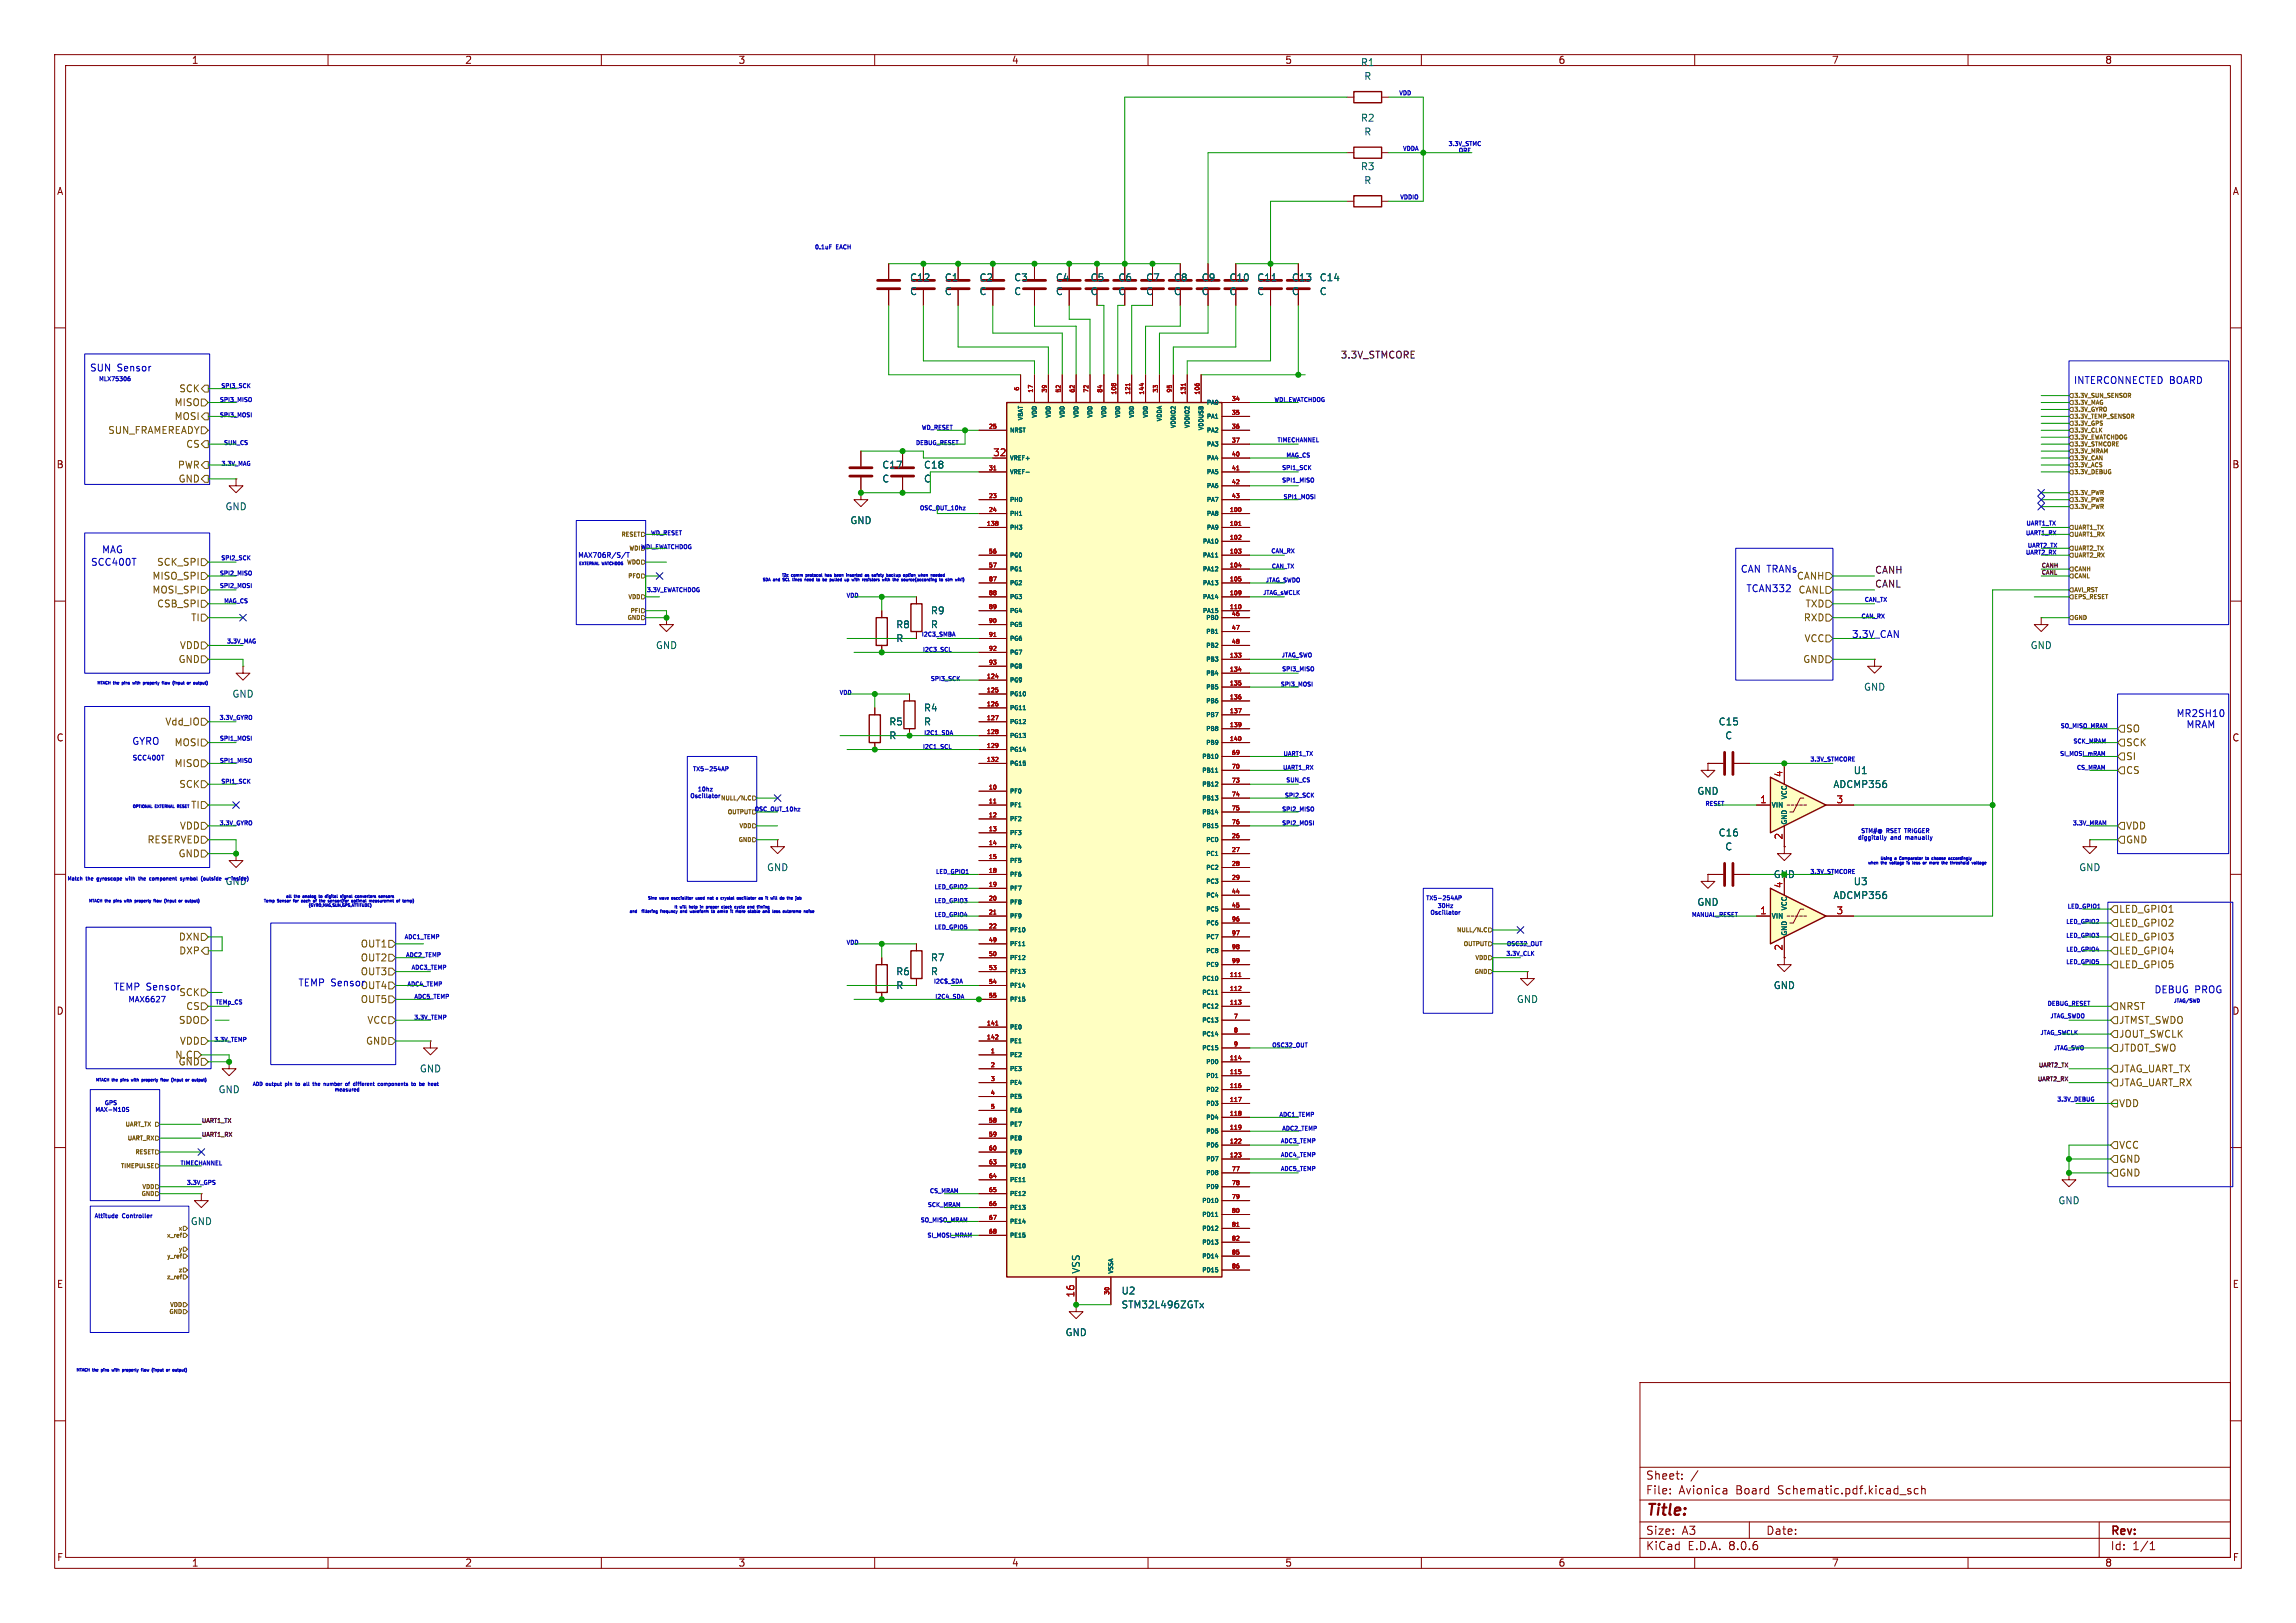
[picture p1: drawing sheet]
<svg xmlns="http://www.w3.org/2000/svg" width="420mm" height="297mm" viewBox="0 0 420 297" stroke-linecap="round" stroke-linejoin="round" font-family="sans-serif">
<defs><g id="words">
<text font-size="2.8" fill="#840000" x="301" y="277.9">Title:</text>
<g font-size="2.1" fill="#840000">
<text x="301" y="273.7">File:</text>
<text x="301" y="271">Sheet:</text>
<text x="307.1" y="273.7">Avionica</text>
<text x="317.6" y="273.7">Board</text>
<text x="325.4" y="273.7">Schematic.pdf.kicad_sch</text>
<text x="301" y="281.1">Size:</text>
<text x="307.6" y="281.1">A3</text>
<text x="323" y="281.1">Date:</text>
<text x="386" y="281.3">Rev:</text>
<text x="301" y="283.9">KiCad</text>
<text x="308.7" y="283.9">E.D.A.</text>
<text x="316.3" y="283.9">8.0.6</text>
<text x="386" y="283.9">Id:</text>
<text x="390.1" y="283.9">1/1</text>
</g>
<g font-size="1.8" fill="#840000">
<text x="35" y="11.9">1</text>
<text x="85" y="11.9">2</text>
<text x="135" y="11.9">3</text>
<text x="185" y="11.9">4</text>
<text x="235" y="11.9">5</text>
<text x="285" y="11.9">6</text>
<text x="335" y="11.9">7</text>
<text x="385" y="11.9">8</text>
<text x="10.3" y="35.9">A</text>
<text x="408.3" y="35.9">A</text>
<text x="10.3" y="85.9">B</text>
<text x="408.2" y="85.9">B</text>
<text x="10.3" y="135.9">C</text>
<text x="408.2" y="135.9">C</text>
<text x="10.3" y="185.9">D</text>
<text x="408.2" y="185.9">D</text>
<text x="10.3" y="235.9">E</text>
<text x="408.3" y="235.9">E</text>
<text x="10.3" y="285.9">F</text>
<text x="35" y="286.9">1</text>
<text x="85" y="286.9">2</text>
<text x="135" y="286.9">3</text>
<text x="185" y="286.9">4</text>
<text x="235" y="286.9">5</text>
<text x="285" y="286.9">6</text>
<text x="335" y="286.9">7</text>
<text x="385" y="286.9">8</text>
<text x="408.3" y="285.9">F</text>
</g>
<g font-size="1.8" fill="#006464">
<text x="248.8" y="12.3">R1</text>
<text x="249.5" y="14.8">R</text>
<text x="248.8" y="22.5">R2</text>
<text x="249.5" y="25">R</text>
<text x="248.8" y="31.3">R3</text>
<text x="249.5" y="33.9">R</text>
<text x="166.4" y="51.7">C12</text>
<text x="172.7" y="51.7">C1</text>
<text x="179.1" y="51.7">C2</text>
<text x="185.4" y="51.7">C3</text>
<text x="193" y="51.7">C4</text>
<text x="199.4" y="51.7">C5</text>
<text x="204.5" y="51.7">C6</text>
<text x="209.6" y="51.7">C7</text>
<text x="214.6" y="51.7">C8</text>
<text x="219.7" y="51.7">C9</text>
<text x="224.8" y="51.7">C10</text>
<text x="229.9" y="51.7">C11</text>
<text x="236.2" y="51.7">C13</text>
<text x="241.3" y="51.7">C14</text>
<text x="166.4" y="54.2">C</text>
<text x="172.7" y="54.2">C</text>
<text x="179.1" y="54.2">C</text>
<text x="185.4" y="54.2">C</text>
<text x="193" y="54.2">C</text>
<text x="199.4" y="54.2">C</text>
<text x="204.5" y="54.2">C</text>
<text x="209.6" y="54.2">C</text>
<text x="214.6" y="54.2">C</text>
<text x="219.7" y="54.2">C</text>
<text x="224.8" y="54.2">C</text>
<text x="229.9" y="54.2">C</text>
<text x="236.2" y="54.2">C</text>
<text x="241.3" y="54.2">C</text>
<text x="161.3" y="86">C17</text>
<text x="161.3" y="88.5">C</text>
<text x="168.9" y="86">C18</text>
<text x="168.9" y="88.5">C</text>
<text x="41.1" y="93.6">GND</text>
<text x="155.4" y="96.1">GND</text>
<text x="170.2" y="112.6">R9</text>
<text x="119.9" y="119">GND</text>
<text x="163.8" y="115.2">R8</text>
<text x="163.8" y="117.7">R</text>
<text x="170.2" y="115.2">R</text>
<text x="371.3" y="119">GND</text>
<text x="42.4" y="127.9">GND</text>
<text x="168.9" y="130.4">R4</text>
<text x="340.9" y="126.6">GND</text>
<text x="162.6" y="132.9">R5</text>
<text x="162.6" y="135.5">R</text>
<text x="168.9" y="132.9">R</text>
<text x="314.3" y="132.9">C15</text>
<text x="315.5" y="135.5">C</text>
<text x="339" y="141.9">U1</text>
<text x="310.4" y="145.6">GND</text>
<text x="335.3" y="144.4">ADCMP356</text>
<text x="314.3" y="153.3">C16</text>
<text x="315.5" y="155.8">C</text>
<text x="140.2" y="159.6">GND</text>
<text x="380.2" y="159.6">GND</text>
<text x="310.4" y="166">GND</text>
<text x="335.3" y="164.7">ADCMP356</text>
<text x="339" y="162.2">U3</text>
<text x="163.8" y="178.7">R6</text>
<text x="170.2" y="176.1">R7</text>
<text x="170.2" y="178.7">R</text>
<text x="163.8" y="181.2">R</text>
<text x="277.4" y="183.7">GND</text>
<text x="324.4" y="181.2">GND</text>
<text x="76.7" y="196.4">GND</text>
<text x="39.9" y="200.3">GND</text>
<text x="376.4" y="220.6">GND</text>
<text x="34.8" y="224.4">GND</text>
<text x="197.7" y="233.2" transform="rotate(-90 197.7 233.2)">VSS</text>
<text x="205.1" y="237.1">U2</text>
<text x="205.1" y="239.6">STM32L496ZGTx</text>
<text x="194.8" y="244.7">GND</text>
</g>
<g font-size="1.8" fill="#0f0f0f">
<text x="245.1" y="65.7">3.3V_STMCORE</text>
<text x="342.9" y="107.6">CANL</text>
<text x="342.9" y="105.1">CANH</text>
</g>
<g font-size="1.8" fill="#0000c2">
<text x="16.4" y="68.2">SUN</text>
<text x="21.4" y="68.2">Sensor</text>
<text x="379.3" y="70.5">INTERCONNECTED BOARD</text>
<text x="18.6" y="101.5">MAG</text>
<text x="16.6" y="103.7">SCC400T</text>
<text x="318.3" y="105">CAN TRANs</text>
<text x="328.6" y="106.3">CANH</text>
<text x="319.4" y="108.6">TCAN332</text>
<text x="338.7" y="116.9">3.3V_CAN</text>
<text x="398" y="131.4">MR2SH10</text>
<text x="24.1" y="136.5">GYRO</text>
<text x="399.9" y="133.5">MRAM</text>
<text x="41.1" y="162.2">GND</text>
<text x="20.7" y="181.5">TEMP Sensor</text>
<text x="54.5" y="180.7">TEMP Sensor</text>
<text x="65.9" y="181.2">OUT4</text>
<text x="394" y="182">DEBUG PROG</text>
</g>
<g font-size="1.8" fill="#725600">
<text x="32.7" y="72">SCK</text>
<text x="31.8" y="74.5">MISO</text>
<text x="31.8" y="77.1">MOSI</text>
<text x="19.7" y="79.6">SUN_FRAMEREADY</text>
<text x="34" y="82.1">CS</text>
<text x="32.4" y="86">PWR</text>
<text x="32.6" y="88.5">GND</text>
<text x="27.8" y="106.3">MISO_SPI</text>
<text x="28.6" y="103.7">SCK_SPI</text>
<text x="27.8" y="108.8">MOSI_SPI</text>
<text x="28.6" y="111.4">CSB_SPI</text>
<text x="34.9" y="113.9">TI</text>
<text x="328.9" y="108.8">CANL</text>
<text x="329.9" y="113.9">RXD</text>
<text x="330.2" y="111.4">TXD</text>
<text x="32.8" y="119">VDD</text>
<text x="330" y="117.7">VCC</text>
<text x="32.6" y="121.5">GND</text>
<text x="329.7" y="121.5">GND</text>
<text x="30.1" y="132.9">Vdd_IO</text>
<text x="31.8" y="136.8">MOSI</text>
<text x="388.8" y="136.8">SCK</text>
<text x="388.8" y="134.2">SO</text>
<text x="31.8" y="140.6">MISO</text>
<text x="388.8" y="141.8">CS</text>
<text x="388.8" y="139.3">SI</text>
<text x="32.7" y="144.4">SCK</text>
<text x="34.9" y="148.2">TI</text>
<text x="26.9" y="154.5">RESERVED</text>
<text x="32.8" y="152">VDD</text>
<text x="388.8" y="154.5">GND</text>
<text x="388.8" y="152">VDD</text>
<text x="32.6" y="157.1">GND</text>
<text x="387.5" y="167.2">LED_GPIO1</text>
<text x="32.6" y="172.3">DXN</text>
<text x="65.9" y="173.6">OUT1</text>
<text x="387.5" y="169.8">LED_GPIO2</text>
<text x="387.5" y="172.3">LED_GPIO3</text>
<text x="32.7" y="174.9">DXP</text>
<text x="65.9" y="178.7">OUT3</text>
<text x="65.9" y="176.1">OUT2</text>
<text x="387.5" y="177.4">LED_GPIO5</text>
<text x="387.5" y="174.9">LED_GPIO4</text>
<text x="32.7" y="182.5">SCK</text>
<text x="34" y="185">CS</text>
<text x="65.9" y="183.7">OUT5</text>
<text x="387.5" y="185">NRST</text>
<text x="32.6" y="187.6">SDO</text>
<text x="32.8" y="191.4">VDD</text>
<text x="66.9" y="191.4">GND</text>
<text x="67.1" y="187.6">VCC</text>
<text x="387.5" y="187.6">JTMST_SWDO</text>
<text x="387.5" y="190.1">JOUT_SWCLK</text>
<text x="32" y="193.9">N.C</text>
<text x="32.6" y="195.2">GND</text>
<text x="387.5" y="196.4">JTAG_UART_TX</text>
<text x="387.5" y="192.6">JTDOT_SWO</text>
<text x="387.5" y="199">JTAG_UART_RX</text>
<text x="387.5" y="202.8">VDD</text>
<text x="387.5" y="215.5">GND</text>
<text x="387.5" y="213">GND</text>
<text x="387.5" y="210.4">VCC</text>
</g>
<g font-size="1.8" fill="#a90000">
<text x="181.6" y="83.6">32</text>
<text x="326.1" y="142.3" transform="rotate(-90 326.1 142.3)">4</text>
<text x="321.9" y="147.1">1</text>
<text x="335.8" y="147.1">3</text>
<text x="326.1" y="153.7" transform="rotate(-90 326.1 153.7)">2</text>
<text x="321.9" y="167.4">1</text>
<text x="326.1" y="162.6" transform="rotate(-90 326.1 162.6)">4</text>
<text x="335.8" y="167.4">3</text>
<text x="326.1" y="174.1" transform="rotate(-90 326.1 174.1)">2</text>
<text x="196.6" y="237.5" transform="rotate(-90 196.6 237.5)">16</text>
</g>
<text font-size="1.8" fill="#009600" x="324.4" y="160.9">GND</text>
<text font-size="1.4" fill="#0000c2" x="23.4" y="183.6">MAX6627</text>
<g font-size="1.2" fill="#0000c2">
<text x="105.6" y="102.3">MAX706R/S/T</text>
<text x="24.1" y="139.4">SCC400T</text>
</g>
<g font-size="1.2" fill="#006464">
<text x="324" y="148">VIN</text>
<text x="327.1" y="146.5" transform="rotate(-90 327.1 146.5)">VCC</text>
<text x="327.1" y="151" transform="rotate(-90 327.1 151)">GND</text>
<text x="327.1" y="166.8" transform="rotate(-90 327.1 166.8)">VCC</text>
<text x="324" y="168.3">VIN</text>
<text x="327.1" y="171.3" transform="rotate(-90 327.1 171.3)">GND</text>
</g>
<g font-size="1.1" fill="#0000c2">
<text x="255.8" y="17.6">VDD</text>
<text x="256.5" y="27.8">VDDA</text>
<text x="264.8" y="26.9">3.3V_STMC</text>
<text x="266.7" y="28.2">ORE</text>
<text x="256" y="36.7">VDDIO</text>
<text x="148.9" y="45.8">0.1uF</text>
<text x="153" y="45.8">EACH</text>
<text x="18" y="70">MLX75306</text>
<text x="40.3" y="71.2">SPI3_SCK</text>
<text x="40.1" y="76.6">SPI3_MOSI</text>
<text x="40.1" y="73.8">SPI3_MISO</text>
<text x="233" y="73.8">WDI_EWATCHDOG</text>
<text x="40.8" y="81.6">SUN_CS</text>
<text x="167.4" y="81.6">DEBUG_RESET</text>
<text x="168.5" y="78.8">WD_RESET</text>
<text x="233.5" y="81.1">TIMECHANNEL</text>
<text x="235.2" y="83.9">MAG_CS</text>
<text x="40.4" y="85.4">3.3V_MAG</text>
<text x="234.4" y="88.5">SPI1_MISO</text>
<text x="234.4" y="86.2">SPI1_SCK</text>
<text x="234.6" y="91.5">SPI1_MOSI</text>
<text x="114.9" y="100.9">WDIWDI_EWATCHDOG</text>
<text x="118.9" y="98.1">WD_RESET</text>
<text x="232.4" y="101.5">CAN_RX</text>
<text x="370.4" y="98.1">UART1_RX</text>
<text x="370.4" y="101.7">UART2_RX</text>
<text x="370.5" y="96.4">UART1_TX</text>
<text x="370.8" y="100.4">UART2_TX</text>
<text x="40.1" y="107.8">SPI2_MOSI</text>
<text x="40.1" y="105.5">SPI2_MISO</text>
<text x="40.3" y="102.7">SPI2_SCK</text>
<text x="231.4" y="106.8">JTAG_SWDO</text>
<text x="232.5" y="104.2">CAN_TX</text>
<text x="40.9" y="110.6">MAG_CS</text>
<text x="118.2" y="108.6">3.3V_EWATCHDOG</text>
<text x="154.7" y="109.6">VDD</text>
<text x="230.9" y="109.1">JTAG_sWCLK</text>
<text x="340.4" y="113.4">CAN_RX</text>
<text x="341" y="110.3">CAN_TX</text>
<text x="41.4" y="118">3.3V_MAG</text>
<text x="168.5" y="116.7">I2C3_SMBA</text>
<text x="168.7" y="119.5">I2C3_SCL</text>
<text x="170.1" y="124.8">SPI3_SCK</text>
<text x="234.1" y="125.8">SPI3_MOSI</text>
<text x="234.3" y="120.5">JTAG_SWO</text>
<text x="234.4" y="123">SPI3_MISO</text>
<text x="40" y="131.9">3.3V_GYRO</text>
<text x="153.4" y="127.4">VDD</text>
<text x="40.1" y="135.7">SPI1_MOSI</text>
<text x="168.7" y="137.3">I2C1_SCL</text>
<text x="168.9" y="134.7">I2C1_SDA</text>
<text x="376.8" y="133.5">SO_MISO_MRAM</text>
<text x="379.1" y="136.2">SCK_MRAM</text>
<text x="40.1" y="139.8">SPI1_MISO</text>
<text x="40.3" y="143.6">SPI1_SCK</text>
<text x="126.6" y="141.3">TX5-254AP</text>
<text x="234.5" y="141.1">UART1_RX</text>
<text x="234.6" y="138.5">UART1_TX</text>
<text x="235.1" y="143.4">SUN_CS</text>
<text x="331" y="139.6">3.3V_STMCORE</text>
<text x="376.7" y="138.5">SI_MOSI_mRAM</text>
<text x="379.8" y="141.1">CS_MRAM</text>
<text x="126.1" y="146.3">Oscillator</text>
<text x="127.5" y="145">10hz</text>
<text x="131.7" y="146.7">NULL/N.C</text>
<text x="137.9" y="148.7">OSC_OUT_10hz</text>
<text x="234.4" y="148.7">SPI2_MISO</text>
<text x="234.9" y="146.2">SPI2_SCK</text>
<text x="311.8" y="147.7">RESET</text>
<text x="40" y="151.2">3.3V_GYRO</text>
<text x="234.4" y="151.2">SPI2_MOSI</text>
<text x="339.7" y="153.9">diggitally</text>
<text x="340.3" y="152.7">STM#@</text>
<text x="345.1" y="152.7">RSET</text>
<text x="345.9" y="153.9">and</text>
<text x="348.7" y="152.7">TRIGGER</text>
<text x="348.9" y="153.9">manually</text>
<text x="379" y="151.2">3.3V_MRAM</text>
<text x="171.1" y="160.1">LED_GPIO1</text>
<text x="331" y="160.1">3.3V_STMCORE</text>
<text x="170.8" y="168">LED_GPIO4</text>
<text x="170.8" y="165.5">LED_GPIO3</text>
<text x="170.8" y="162.9">LED_GPIO2</text>
<text x="260.7" y="165">TX5-254AP</text>
<text x="261.5" y="167.6">Oscillator</text>
<text x="262.8" y="166.4">30Hz</text>
<text x="309.3" y="168">MANUAL_RESET</text>
<text x="378.1" y="166.5">LED_GPIO1</text>
<text x="73.9" y="172.1">ADC1_TEMP</text>
<text x="154.7" y="173.1">VDD</text>
<text x="170.8" y="170.3">LED_GPIO5</text>
<text x="275.5" y="173.3">OSC32_OUT</text>
<text x="377.8" y="169.3">LED_GPIO2</text>
<text x="377.8" y="171.8">LED_GPIO3</text>
<text x="74.1" y="175.4">ADC2_TEMP</text>
<text x="75.1" y="177.7">ADC3_TEMP</text>
<text x="275.4" y="175.1">3.3V_CLK</text>
<text x="377.8" y="176.6">LED_GPIO5</text>
<text x="377.8" y="174.3">LED_GPIO4</text>
<text x="39.3" y="184">TEMp_CS</text>
<text x="74.4" y="180.7">ADC4_TEMP</text>
<text x="75.6" y="183">ADC5_TEMP</text>
<text x="170.7" y="180.2">I2C$_SDA</text>
<text x="170.9" y="183">I2C4_SDA</text>
<text x="374.4" y="184.3">DEBUG_RESET</text>
<text x="39" y="190.9">3.3V_TEMP</text>
<text x="75.6" y="186.8">3.3V_TEMP</text>
<text x="232.6" y="191.9">OSC32_OUT</text>
<text x="373.1" y="189.6">JTAG_SWCLK</text>
<text x="374.9" y="186.5">JTAG_SWDO</text>
<text x="375.5" y="192.4">JTAG_SWO</text>
<text x="17.3" y="203.7">MAX-M10S</text>
<text x="19" y="202.4">GPS</text>
<text x="376.2" y="201.8">3.3V_DEBUG</text>
<text x="233.9" y="204.6">ADC1_TEMP</text>
<text x="234.1" y="209.4">ADC3_TEMP</text>
<text x="234.4" y="207.1">ADC2_TEMP</text>
<text x="32.9" y="213.5">TIMECHANNEL</text>
<text x="234.1" y="214.5">ADC5_TEMP</text>
<text x="234.1" y="211.9">ADC4_TEMP</text>
<text x="34" y="217">3.3V_GPS</text>
<text x="169.6" y="221.1">SCK_MRAM</text>
<text x="170" y="218.5">CS_MRAM</text>
<text x="17.2" y="223.1">Attitude</text>
<text x="22.4" y="223.1">Controller</text>
<text x="168.3" y="223.9">SO_MISO_MRAM</text>
<text x="169.5" y="226.7">SI_MOSI_MRAM</text>
</g>
<g font-size="1.1" fill="#a90000">
<text x="186.4" y="71.6" transform="rotate(-90 186.4 71.6)">6</text>
<text x="189" y="72" transform="rotate(-90 189 72)">17</text>
<text x="191.5" y="72" transform="rotate(-90 191.5 72)">39</text>
<text x="194.1" y="72" transform="rotate(-90 194.1 72)">52</text>
<text x="196.6" y="72" transform="rotate(-90 196.6 72)">62</text>
<text x="199.1" y="72" transform="rotate(-90 199.1 72)">72</text>
<text x="201.7" y="72" transform="rotate(-90 201.7 72)">84</text>
<text x="211.8" y="72" transform="rotate(-90 211.8 72)">33</text>
<text x="214.4" y="72" transform="rotate(-90 214.4 72)">95</text>
<text x="204.2" y="72.4" transform="rotate(-90 204.2 72.4)">108</text>
<text x="206.8" y="72.4" transform="rotate(-90 206.8 72.4)">121</text>
<text x="209.3" y="72.4" transform="rotate(-90 209.3 72.4)">144</text>
<text x="216.9" y="72.4" transform="rotate(-90 216.9 72.4)">131</text>
<text x="219.5" y="72.4" transform="rotate(-90 219.5 72.4)">106</text>
<text x="225.2" y="73.4">34</text>
<text x="225.2" y="75.9">35</text>
<text x="180.7" y="78.5">25</text>
<text x="225.2" y="78.5">36</text>
<text x="225.2" y="81">37</text>
<text x="225.2" y="83.6">40</text>
<text x="180.7" y="86.1">31</text>
<text x="225.2" y="86.1">41</text>
<text x="225.2" y="88.6">42</text>
<text x="180.7" y="91.2">23</text>
<text x="180.7" y="93.7">24</text>
<text x="224.8" y="93.7">100</text>
<text x="225.2" y="91.2">43</text>
<text x="180.4" y="96.3">138</text>
<text x="180.7" y="101.3">56</text>
<text x="224.8" y="96.3">101</text>
<text x="224.8" y="98.8">102</text>
<text x="224.8" y="101.3">103</text>
<text x="180.7" y="103.9">57</text>
<text x="180.7" y="106.4">87</text>
<text x="224.8" y="103.9">104</text>
<text x="224.8" y="106.4">105</text>
<text x="180.7" y="109">88</text>
<text x="180.7" y="111.5">89</text>
<text x="224.8" y="109">109</text>
<text x="224.8" y="111.5">110</text>
<text x="225.2" y="112.8">46</text>
<text x="180.7" y="114">90</text>
<text x="180.7" y="116.6">91</text>
<text x="180.7" y="119.1">92</text>
<text x="225.2" y="115.3">47</text>
<text x="225.2" y="117.9">48</text>
<text x="180.4" y="124.2">124</text>
<text x="180.7" y="121.7">93</text>
<text x="224.8" y="120.4">133</text>
<text x="224.8" y="122.9">134</text>
<text x="224.8" y="125.5">135</text>
<text x="180.4" y="126.7">125</text>
<text x="180.4" y="129.3">126</text>
<text x="180.4" y="131.8">127</text>
<text x="224.8" y="128">136</text>
<text x="224.8" y="130.6">137</text>
<text x="180.4" y="134.4">128</text>
<text x="180.4" y="136.9">129</text>
<text x="224.8" y="133.1">139</text>
<text x="224.8" y="135.6">140</text>
<text x="180.4" y="139.4">132</text>
<text x="225.2" y="138.2">69</text>
<text x="225.2" y="140.7">70</text>
<text x="225.2" y="143.3">73</text>
<text x="180.7" y="144.5">10</text>
<text x="180.7" y="147.1">11</text>
<text x="180.7" y="149.6">12</text>
<text x="225.2" y="145.8">74</text>
<text x="225.2" y="148.3">75</text>
<text x="180.7" y="152.1">13</text>
<text x="180.7" y="154.7">14</text>
<text x="225.2" y="153.4">26</text>
<text x="225.2" y="156">27</text>
<text x="225.2" y="150.9">76</text>
<text x="180.7" y="157.2">15</text>
<text x="180.7" y="159.8">18</text>
<text x="225.2" y="158.5">28</text>
<text x="225.2" y="161">29</text>
<text x="180.7" y="162.3">19</text>
<text x="180.7" y="164.8">20</text>
<text x="180.7" y="167.4">21</text>
<text x="225.2" y="163.6">44</text>
<text x="225.2" y="166.1">45</text>
<text x="180.7" y="169.9">22</text>
<text x="180.7" y="172.5">49</text>
<text x="225.2" y="168.7">96</text>
<text x="225.2" y="171.2">97</text>
<text x="225.2" y="173.7">98</text>
<text x="180.7" y="175">50</text>
<text x="180.7" y="177.5">53</text>
<text x="224.8" y="178.8">111</text>
<text x="225.2" y="176.3">99</text>
<text x="180.7" y="180.1">54</text>
<text x="180.7" y="182.6">55</text>
<text x="224.8" y="181.4">112</text>
<text x="224.8" y="183.9">113</text>
<text x="180.4" y="187.7">141</text>
<text x="180.4" y="190.2">142</text>
<text x="225.5" y="186.4">7</text>
<text x="225.5" y="189">8</text>
<text x="225.5" y="191.5">9</text>
<text x="181.1" y="192.8">1</text>
<text x="181.1" y="195.3">2</text>
<text x="181.1" y="197.9">3</text>
<text x="224.8" y="194.1">114</text>
<text x="224.8" y="196.6">115</text>
<text x="181.1" y="200.4">4</text>
<text x="181.1" y="202.9">5</text>
<text x="224.8" y="199.1">116</text>
<text x="224.8" y="201.7">117</text>
<text x="180.7" y="205.5">58</text>
<text x="180.7" y="208">59</text>
<text x="224.8" y="204.2">118</text>
<text x="224.8" y="206.8">119</text>
<text x="224.8" y="209.3">122</text>
<text x="180.7" y="210.6">60</text>
<text x="180.7" y="213.1">63</text>
<text x="180.7" y="215.6">64</text>
<text x="224.8" y="211.8">123</text>
<text x="225.2" y="214.4">77</text>
<text x="180.7" y="218.2">65</text>
<text x="180.7" y="220.7">66</text>
<text x="225.2" y="216.9">78</text>
<text x="225.2" y="219.5">79</text>
<text x="225.2" y="222">80</text>
<text x="180.7" y="223.3">67</text>
<text x="180.7" y="225.8">68</text>
<text x="225.2" y="224.5">81</text>
<text x="225.2" y="227.1">82</text>
<text x="225.2" y="229.6">85</text>
<text x="225.2" y="232.2">86</text>
<text x="202.9" y="237.1" transform="rotate(-90 202.9 237.1)">30</text>
</g>
<g font-size="1.1" fill="#006464">
<text x="187.3" y="77.1" transform="rotate(-90 187.3 77.1)">VBAT</text>
<text x="189.8" y="76.6" transform="rotate(-90 189.8 76.6)">VDD</text>
<text x="192.4" y="76.6" transform="rotate(-90 192.4 76.6)">VDD</text>
<text x="194.9" y="76.6" transform="rotate(-90 194.9 76.6)">VDD</text>
<text x="197.5" y="76.6" transform="rotate(-90 197.5 76.6)">VDD</text>
<text x="200" y="76.6" transform="rotate(-90 200 76.6)">VDD</text>
<text x="202.5" y="76.6" transform="rotate(-90 202.5 76.6)">VDD</text>
<text x="205.1" y="76.6" transform="rotate(-90 205.1 76.6)">VDD</text>
<text x="207.6" y="76.6" transform="rotate(-90 207.6 76.6)">VDD</text>
<text x="210.2" y="76.6" transform="rotate(-90 210.2 76.6)">VDD</text>
<text x="212.7" y="77.3" transform="rotate(-90 212.7 77.3)">VDDA</text>
<text x="220.6" y="74.3">PA0</text>
<text x="220.6" y="76.8">PA1</text>
<text x="184.7" y="79.3">NRST</text>
<text x="215.2" y="78.5" transform="rotate(-90 215.2 78.5)">VDDIO2</text>
<text x="217.8" y="78.5" transform="rotate(-90 217.8 78.5)">VDDIO2</text>
<text x="220.3" y="78.9" transform="rotate(-90 220.3 78.9)">VDDUSB</text>
<text x="220.6" y="79.3">PA2</text>
<text x="220.6" y="81.9">PA3</text>
<text x="184.7" y="87">VREF-</text>
<text x="184.7" y="84.4">VREF+</text>
<text x="220.6" y="84.4">PA4</text>
<text x="220.6" y="87">PA5</text>
<text x="220.6" y="89.5">PA6</text>
<text x="184.7" y="92">PH0</text>
<text x="184.7" y="94.6">PH1</text>
<text x="220.6" y="94.6">PA8</text>
<text x="220.6" y="92">PA7</text>
<text x="184.7" y="97.1">PH3</text>
<text x="219.8" y="99.7">PA10</text>
<text x="220.6" y="97.1">PA9</text>
<text x="184.7" y="102.2">PG0</text>
<text x="184.7" y="104.7">PG1</text>
<text x="184.7" y="107.3">PG2</text>
<text x="219.8" y="102.2">PA11</text>
<text x="219.8" y="104.7">PA12</text>
<text x="219.8" y="107.3">PA13</text>
<text x="184.7" y="109.8">PG3</text>
<text x="184.7" y="112.4">PG4</text>
<text x="219.8" y="109.8">PA14</text>
<text x="219.8" y="112.4">PA15</text>
<text x="220.5" y="113.6">PB0</text>
<text x="184.7" y="114.9">PG5</text>
<text x="184.7" y="117.4">PG6</text>
<text x="184.7" y="120">PG7</text>
<text x="220.5" y="116.2">PB1</text>
<text x="220.5" y="118.7">PB2</text>
<text x="184.7" y="125.1">PG9</text>
<text x="184.7" y="122.5">PG8</text>
<text x="220.5" y="121.3">PB3</text>
<text x="220.5" y="123.8">PB4</text>
<text x="184.7" y="127.6">PG10</text>
<text x="184.7" y="130.1">PG11</text>
<text x="220.5" y="126.3">PB5</text>
<text x="220.5" y="128.9">PB6</text>
<text x="220.5" y="131.4">PB7</text>
<text x="184.7" y="132.7">PG12</text>
<text x="184.7" y="135.2">PG13</text>
<text x="184.7" y="137.8">PG14</text>
<text x="220.5" y="134">PB8</text>
<text x="220.5" y="136.5">PB9</text>
<text x="184.7" y="140.3">PG15</text>
<text x="219.7" y="139">PB10</text>
<text x="219.7" y="141.6">PB11</text>
<text x="184.7" y="145.4">PF0</text>
<text x="184.7" y="147.9">PF1</text>
<text x="219.7" y="144.1">PB12</text>
<text x="219.7" y="146.7">PB13</text>
<text x="219.7" y="149.2">PB14</text>
<text x="184.7" y="150.5">PF2</text>
<text x="184.7" y="153">PF3</text>
<text x="184.7" y="155.5">PF4</text>
<text x="219.7" y="151.7">PB15</text>
<text x="220.5" y="154.3">PC0</text>
<text x="184.7" y="158.1">PF5</text>
<text x="184.7" y="160.6">PF6</text>
<text x="220.5" y="156.8">PC1</text>
<text x="220.5" y="159.4">PC2</text>
<text x="220.5" y="161.9">PC3</text>
<text x="184.7" y="163.2">PF7</text>
<text x="184.7" y="165.7">PF8</text>
<text x="220.5" y="164.4">PC4</text>
<text x="220.5" y="167">PC5</text>
<text x="184.7" y="168.2">PF9</text>
<text x="184.7" y="170.8">PF10</text>
<text x="184.7" y="173.3">PF11</text>
<text x="220.5" y="169.5">PC6</text>
<text x="220.5" y="172.1">PC7</text>
<text x="184.7" y="175.9">PF12</text>
<text x="184.7" y="178.4">PF13</text>
<text x="219.7" y="179.7">PC10</text>
<text x="220.5" y="174.6">PC8</text>
<text x="220.5" y="177.1">PC9</text>
<text x="184.7" y="180.9">PF14</text>
<text x="184.7" y="183.5">PF15</text>
<text x="219.7" y="182.2">PC11</text>
<text x="219.7" y="184.8">PC12</text>
<text x="184.7" y="188.6">PE0</text>
<text x="184.7" y="191.1">PE1</text>
<text x="219.7" y="187.3">PC13</text>
<text x="219.7" y="189.8">PC14</text>
<text x="184.7" y="193.6">PE2</text>
<text x="184.7" y="196.2">PE3</text>
<text x="219.7" y="192.4">PC15</text>
<text x="220.5" y="194.9">PD0</text>
<text x="220.5" y="197.5">PD1</text>
<text x="184.7" y="198.7">PE4</text>
<text x="184.7" y="201.3">PE5</text>
<text x="184.7" y="203.8">PE6</text>
<text x="220.5" y="200">PD2</text>
<text x="220.5" y="202.5">PD3</text>
<text x="184.7" y="206.3">PE7</text>
<text x="184.7" y="208.9">PE8</text>
<text x="220.5" y="205.1">PD4</text>
<text x="220.5" y="207.6">PD5</text>
<text x="184.7" y="211.4">PE9</text>
<text x="184.7" y="214">PE10</text>
<text x="220.5" y="210.2">PD6</text>
<text x="220.5" y="212.7">PD7</text>
<text x="220.5" y="215.2">PD8</text>
<text x="184.7" y="216.5">PE11</text>
<text x="184.7" y="219">PE12</text>
<text x="184.7" y="221.6">PE13</text>
<text x="219.7" y="220.3">PD10</text>
<text x="220.5" y="217.8">PD9</text>
<text x="184.7" y="224.1">PE14</text>
<text x="184.7" y="226.7">PE15</text>
<text x="219.7" y="222.9">PD11</text>
<text x="219.7" y="225.4">PD12</text>
<text x="219.7" y="227.9">PD13</text>
<text x="203.8" y="233.2" transform="rotate(-90 203.8 233.2)">VSSA</text>
<text x="219.7" y="230.5">PD14</text>
<text x="219.7" y="233">PD15</text>
</g>
<g font-size="1.1" fill="#725600">
<text x="379.3" y="76.8">3.3V_TEMP_SENSOR</text>
<text x="379.3" y="75.5">3.3V_GYRO</text>
<text x="379.3" y="73">3.3V_SUN_SENSOR</text>
<text x="379.3" y="74.3">3.3V_MAG</text>
<text x="379.3" y="79.3">3.3V_CLK</text>
<text x="379.3" y="81.9">3.3V_STMCORE</text>
<text x="379.3" y="80.6">3.3V_EWATCHDOG</text>
<text x="379.3" y="78.1">3.3V_GPS</text>
<text x="379.3" y="83.2">3.3V_MRAM</text>
<text x="379.3" y="85.7">3.3V_ACS</text>
<text x="379.3" y="84.4">3.3V_CAN</text>
<text x="379.3" y="87">3.3V_DEBUG</text>
<text x="379.3" y="92">3.3V_PWR</text>
<text x="379.3" y="90.8">3.3V_PWR</text>
<text x="379.3" y="93.3">3.3V_PWR</text>
<text x="113.5" y="98.4">RESET</text>
<text x="379.3" y="98.4">UART1_RX</text>
<text x="379.3" y="97.1">UART1_TX</text>
<text x="379.3" y="100.9">UART2_TX</text>
<text x="114.5" y="103.5">WDO</text>
<text x="114.7" y="106">PFO</text>
<text x="379.3" y="104.7">CANH</text>
<text x="379.3" y="106">CANL</text>
<text x="379.3" y="102.2">UART2_RX</text>
<text x="114.6" y="113.6">GND</text>
<text x="114.8" y="109.8">VDD</text>
<text x="115.2" y="112.4">PFI</text>
<text x="379.3" y="113.6">GND</text>
<text x="379.3" y="109.8">EPS_RESET</text>
<text x="379.3" y="108.6">AVI_RST</text>
<text x="132.9" y="149.2">OUTPUT</text>
<text x="134.9" y="154.3">GND</text>
<text x="135.1" y="151.7">VDD</text>
<text x="266.3" y="170.8">NULL/N.C</text>
<text x="267.6" y="173.3">OUTPUT</text>
<text x="269.5" y="178.4">GND</text>
<text x="269.7" y="175.9">VDD</text>
<text x="22.8" y="206.3">UART_TX</text>
<text x="23.2" y="208.9">UART_RX</text>
<text x="21.9" y="214">TIMEPULSE</text>
<text x="24.6" y="211.4">RESET</text>
<text x="25.7" y="219">GND</text>
<text x="25.9" y="217.8">VDD</text>
<text x="30.4" y="226.7">x_ref</text>
<text x="32.5" y="225.4">x</text>
<text x="30.4" y="230.5">y_ref</text>
<text x="32.5" y="233">z</text>
<text x="32.5" y="229.2">y</text>
<text x="30.4" y="234.3">z_ref</text>
<text x="30.9" y="239.4">VDD</text>
<text x="30.8" y="240.6">GND</text>
</g>
<text font-size="1.1" fill="#009600" x="168.1" y="93.6">OSC_OUT_10hz</text>
<g font-size="1.1" fill="#0f0f0f">
<text x="373.4" y="103.9">CANH</text>
<text x="373.4" y="105.2">CANL</text>
<text x="372.6" y="197.9">UART2_RX</text>
<text x="372.7" y="195.4">UART2_TX</text>
<text x="36.8" y="208.1">UART1_RX</text>
<text x="36.8" y="205.5">UART1_TX</text>
</g>
<g font-size=".9" fill="#0000c2">
<text x="12.2" y="161.3">Match</text>
<text x="15.8" y="161.3">the</text>
<text x="18.1" y="161.3">gyroscope</text>
<text x="23.7" y="161.3">with</text>
<text x="26.4" y="161.3">the</text>
<text x="28.7" y="161.3">component</text>
<text x="34.7" y="161.3">symbol</text>
<text x="38.8" y="161.3">(outside</text>
<text x="43.5" y="161.3">=</text>
<text x="45.1" y="161.3">inside)</text>
<text x="397.5" y="183.7">JTAG/SWD</text>
<text x="46.1" y="198.9">ADD</text>
<text x="48.7" y="198.9">output</text>
<text x="52.6" y="198.9">pin</text>
<text x="54.8" y="198.9">to</text>
<text x="56.6" y="198.9">all</text>
<text x="58.6" y="198.9">the</text>
<text x="60.9" y="198.9">number</text>
<text x="61.1" y="199.9">measured</text>
<text x="65.2" y="198.9">of</text>
<text x="67" y="198.9">different</text>
<text x="71.8" y="198.9">components</text>
<text x="78.3" y="198.9">to</text>
<text x="80.1" y="198.9">be</text>
</g>
<g font-size=".7" fill="#0000c2">
<text x="105.8" y="103.6">EXTERNAL</text>
<text x="110.2" y="103.6">WATCHDOG</text>
<text x="139.4" y="106.6">SDA</text>
<text x="141.5" y="106.6">and</text>
<text x="142.9" y="105.7">i2c</text>
<text x="143.6" y="106.6">SCL</text>
<text x="144.8" y="105.7">comm</text>
<text x="145.8" y="106.6">lines</text>
<text x="147.8" y="105.7">protocol</text>
<text x="148.3" y="106.6">need</text>
<text x="150.9" y="106.6">to</text>
<text x="151.7" y="105.7">has</text>
<text x="152.4" y="106.6">be</text>
<text x="153.8" y="105.7">been</text>
<text x="154" y="106.6">pulled</text>
<text x="156.3" y="105.7">inserted</text>
<text x="157.1" y="106.6">up</text>
<text x="158.8" y="106.6">with</text>
<text x="160.1" y="105.7">as</text>
<text x="161" y="106.6">resistors</text>
<text x="161.7" y="105.7">safety</text>
<text x="164.7" y="105.7">backup</text>
<text x="165.1" y="106.6">with</text>
<text x="167.3" y="106.6">the</text>
<text x="168.2" y="105.7">option</text>
<text x="169.3" y="106.6">source(according</text>
<text x="171.3" y="105.7">when</text>
<text x="173.9" y="105.7">needed</text>
<text x="17.6" y="125.5">MTACH</text>
<text x="20.8" y="125.5">the</text>
<text x="22.8" y="125.5">pins</text>
<text x="25.1" y="125.5">with</text>
<text x="27.3" y="125.5">properly</text>
<text x="31.2" y="125.5">flow</text>
<text x="33.5" y="125.5">(input</text>
<text x="36.5" y="125.5">or</text>
<text x="38" y="125.5">output)</text>
<text x="24.1" y="148.1">OPTIONAL</text>
<text x="28.4" y="148.1">EXTERNAL</text>
<text x="32.9" y="148.1">RESET</text>
<text x="341.5" y="158.4">when</text>
<text x="343.8" y="157.6">Using</text>
<text x="344.2" y="158.4">the</text>
<text x="346.1" y="158.4">voltage</text>
<text x="346.7" y="157.6">a</text>
<text x="347.9" y="157.6">Comparator</text>
<text x="349.6" y="158.4">is</text>
<text x="351" y="158.4">less</text>
<text x="353" y="157.6">to</text>
<text x="353.3" y="158.4">or</text>
<text x="354.5" y="157.6">choose</text>
<text x="354.8" y="158.4">more</text>
<text x="357.4" y="158.4">the</text>
<text x="357.9" y="157.6">accordingly</text>
<text x="359.3" y="158.4">threshold</text>
<text x="16.1" y="165.3">MTACH</text>
<text x="19.3" y="165.3">the</text>
<text x="21.2" y="165.3">pins</text>
<text x="23.5" y="165.3">with</text>
<text x="25.8" y="165.3">properly</text>
<text x="29.6" y="165.3">flow</text>
<text x="31.9" y="165.3">(input</text>
<text x="34.9" y="165.3">or</text>
<text x="36.4" y="165.3">output)</text>
<text x="48.1" y="165.3">Temp</text>
<text x="50.8" y="165.3">Sensor</text>
<text x="52.2" y="164.5">all</text>
<text x="53.9" y="164.5">the</text>
<text x="54.1" y="165.3">for</text>
<text x="55.8" y="164.5">analog</text>
<text x="55.9" y="165.3">each</text>
<text x="56.3" y="166.2">(GYRO,MAG,SUN,GPS,ATTITUDE)</text>
<text x="58.5" y="165.3">of</text>
<text x="59.1" y="164.5">to</text>
<text x="59.9" y="165.3">the</text>
<text x="60.6" y="164.5">digital</text>
<text x="61.9" y="165.3">sensor(for</text>
<text x="63.8" y="164.5">signal</text>
<text x="66.5" y="165.3">optimal</text>
<text x="66.8" y="164.5">converters</text>
<text x="70.1" y="165.3">measuremnt</text>
<text x="71.5" y="164.5">sensors</text>
<text x="75.5" y="165.3">of</text>
<text x="115.4" y="167.3">and</text>
<text x="118.2" y="167.3">filtering</text>
<text x="118.4" y="164.8">SIne</text>
<text x="120.7" y="164.8">wave</text>
<text x="122" y="167.3">frequncy</text>
<text x="123.2" y="166.4">It</text>
<text x="123.3" y="164.8">osccialltor</text>
<text x="124.5" y="166.4">will</text>
<text x="126" y="167.3">and</text>
<text x="126.5" y="166.4">help</text>
<text x="128.1" y="164.8">used</text>
<text x="128.1" y="167.3">waveform</text>
<text x="128.9" y="166.4">in</text>
<text x="130.3" y="166.4">proper</text>
<text x="130.6" y="164.8">not</text>
<text x="132.4" y="167.3">to</text>
<text x="132.5" y="164.8">a</text>
<text x="133.5" y="166.4">clock</text>
<text x="133.7" y="164.8">crystal</text>
<text x="133.9" y="167.3">amke</text>
<text x="136.3" y="166.4">cycle</text>
<text x="136.6" y="167.3">it</text>
<text x="137" y="164.8">oscillator</text>
<text x="137.9" y="167.3">more</text>
<text x="139" y="166.4">and</text>
<text x="140.5" y="167.3">stable</text>
<text x="141.4" y="164.8">as</text>
<text x="143" y="164.8">it</text>
<text x="143.6" y="167.3">and</text>
<text x="144.3" y="164.8">will</text>
<text x="145.7" y="167.3">less</text>
<text x="146.3" y="164.8">do</text>
<text x="147.9" y="167.3">extereme</text>
<text x="17.4" y="198.1">MTACH</text>
<text x="20.6" y="198.1">the</text>
<text x="22.5" y="198.1">pins</text>
<text x="24.8" y="198.1">with</text>
<text x="27.1" y="198.1">properly</text>
<text x="30.9" y="198.1">flow</text>
<text x="33.2" y="198.1">(input</text>
<text x="36.2" y="198.1">or</text>
<text x="37.7" y="198.1">output)</text>
<text x="13.8" y="251.2">MTACH</text>
<text x="17" y="251.2">the</text>
<text x="18.9" y="251.2">pins</text>
<text x="21.3" y="251.2">with</text>
<text x="23.5" y="251.2">properly</text>
<text x="27.4" y="251.2">flow</text>
<text x="29.7" y="251.2">(input</text>
<text x="32.6" y="251.2">or</text>
<text x="34.2" y="251.2">output)</text>
</g>
</g></defs>
<g fill="none" stroke="#840000" stroke-width=".18">
<path d="M10 10h400v277h-400zM12 12h396v273h-396zM60 10v2M110 10v2M160 10v2M210 10v2M246.4 17.8h1.2M252.7 17.8h1.3M260 10v2M310 10v2M360 10v2M246.4 27.9h1.2"/>
<path d="M246.4 36.8h1.2M252.7 27.9h1.3M252.7 36.8h1.3M10 60h2M205.7 48.3v2.8M205.7 53.1v2.8M215.9 48.3v2.8M215.9 53.1v2.8M237.5 48.3v2.8M237.5 53.1v2.8M408 60h2M10 110h2"/>
<path d="M373.4 113v1.3h1.2l-1.2 1.3-1.3-1.3h1.3M373.4 113h.1M408 110h2M160 129.5v1.3M160 135.9v1.3M342.9 120.7v1.2h1.3l-1.3 1.3-1.3-1.3h1.3M342.9 120.7h.1M10 160h2M43.2 156.2v1.3h1.2l-1.2 1.3-1.3-1.3h1.3M43.2 156.2h.1M326.4 154.9v1.3h1.3l-1.3 1.3-1.3-1.3h1.3M326.4 154.9h.1"/>
<path d="M408 160h2M161.3 175.3v1.2M167.6 172.7v1.3M167.6 179.1v1.2M41.9 194.3v1.3h1.3l-1.3 1.3-1.3-1.3h1.3M41.9 194.3h.1M78.7 190.5v1.3h1.3l-1.3 1.2-1.2-1.2h1.2M78.7 190.5h.1M161.3 181.6v1.3M10 210h2M408 210h2M196.8 238.8v1.2h1.3l-1.3 1.3-1.2-1.3h1.2"/>
<path d="M196.8 238.8h.1M10 260h2M300 253h108v32h-108zM408 260h2M300 278.5h108M300 274.5h108M300 268.5h108M305.5 273.2v.2M305.5 272.5v.1M307.7 270.5v.2M307.7 269.8v.1M310.6 269.1l-1.3 1.9"/>
<path d="M315.4 272.4l.4 .1 .1 .9M315.9 273.3l-.5 .1M315.9 272.7l-.5 .1M320 278.5v3M349 272.5h.5M349 272.8l.4 .1 .2 .2-.1 .2-.4 .1M350.9 272.5l-.5-.1-.2 .3v.4l.1 .2h.6M351.5 272.5l.2-.1 .4 .1 .1 .9M351.5 271.9v1.5M384 278.5v6.5M60 285v2M110 285v2"/>
<path d="M160 285v2M210 285v2M260 285v2M300 281.5h108M310 285v2M360 285v2M393.3 283.6h.9M393.3 282.5l.4-.4v1.5"/>
</g>
<path d="M247.6 16.8h5.1v2h-5.1zM247.6 26.9h5.1v2.1h-5.1zM247.6 35.8h5.1v2h-5.1zM159 130.8h2v5.1h-2zM160.3 176.5h2v5.1h-2zM166.6 174h2.1v5.1h-2.1z" fill="none" stroke="#840000" stroke-width=".25"/>
<path d="M203.7 52.8h4.1M203.7 51.3h4.1M213.9 52.8h4M213.9 51.3h4M235.5 52.8h4M235.5 51.3h4" fill="none" stroke="#840000" stroke-width=".51"/>
<path d="M323.8 162.6l10.2 5-10.2 5.1z" fill="#ffffc2"/>
<g fill="none" stroke="#840000" stroke-width=".18">
<path d="M162.6 48.3v2.8M162.6 53.1v2.8M168.9 48.3v2.8M168.9 53.1v2.8M175.3 48.3v2.8M175.3 53.1v2.8M181.6 48.3v2.8M181.6 53.1v2.8M189.2 48.3v2.8M189.2 53.1v2.8M195.6 48.3v2.8M195.6 53.1v2.8"/>
<path d="M200.7 48.3v2.8M200.7 53.1v2.8M210.8 48.3v2.8M210.8 53.1v2.8M221 48.3v2.8M221 53.1v2.8M226.1 48.3v2.8M226.1 53.1v2.8M232.4 48.3v2.8M232.4 53.1v2.8M121.9 113v1.3h1.3l-1.3 1.3-1.3-1.3h1.3M121.9 113h.1"/>
<path d="M161.3 111.8v1.2M161.3 118.1v1.3M167.6 109.2v1.3M167.6 115.6v1.2M166.4 127v1.3M166.4 133.4v1.2M382.3 153.7v1.2h1.2l-1.2 1.3-1.3-1.3h1.3M382.3 153.7h.1M279.4 177.8v1.3h1.3l-1.3 1.2-1.3-1.2h1.3M279.4 177.8h.1M321.3 167.6h2.5M326.4 175.3v1.2h1.3l-1.3 1.3-1.3-1.3h1.3"/>
<path d="M326.4 175.3h.1M326.4 160v3.8M326.4 171.5v3.8M326.9 167.6h.5M327.7 167.6h.5M328.4 167.6h.5M329.2 167.6h.5M329.9 166.4h-.6l-1.3 2.5h-.6M329.9 167.6h.6M334 167.6h5.1M378.5 214.6v1.3h1.2l-1.2 1.3-1.3-1.3h1.3M378.5 214.6h.1"/>
</g>
<path d="M160.3 113h2v5.1h-2zM166.6 110.5h2.1v5.1h-2.1zM165.4 128.3h2v5.1h-2zM323.8 162.6l10.2 5-10.2 5.1z" fill="none" stroke="#840000" stroke-width=".25"/>
<g fill="none" stroke="#840000" stroke-width=".51">
<path d="M160.5 52.8h4.1M160.5 51.3h4.1M166.9 52.8h4M166.9 51.3h4M173.2 52.8h4.1M173.2 51.3h4.1M179.6 52.8h4M179.6 51.3h4M187.2 52.8h4.1M187.2 51.3h4.1M193.5 52.8h4.1M193.5 51.3h4.1"/>
<path d="M198.6 52.8h4.1M198.6 51.3h4.1M208.8 52.8h4.1M208.8 51.3h4.1M218.9 52.8h4.1M218.9 51.3h4.1M224 52.8h4.1M224 51.3h4.1M230.4 52.8h4M230.4 51.3h4"/>
</g>
<path d="M232.7 51.4h.7" fill="none" stroke="#006464" stroke-width=".18"/>
<path d="M184.1 73.7h39.4v160h-39.4z" fill="#ffffc2"/>
<path d="M184.1 73.7h39.4v160h-39.4z" fill="none" stroke="#840000" stroke-width=".25"/>
<g fill="none" stroke="#840000" stroke-width=".18">
<path d="M179.1 78.7h5M186.7 68.6v5.1M189.2 68.6v5.1M191.8 68.6v5.1M194.3 68.6v5.1M196.8 68.6v5.1M199.4 68.6v5.1M201.9 68.6v5.1M204.5 68.6v5.1M207 68.6v5.1M209.5 68.6v5.1M212.1 68.6v5.1"/>
<path d="M214.6 68.6v5.1M217.2 68.6v5.1M219.7 68.6v5.1M223.5 78.7h5.1M223.5 73.7h5.1M223.5 76.2h5.1M43.2 87.6v1.3h1.2l-1.2 1.3-1.3-1.3h1.3M43.2 87.6h.1M157.5 90.2v1.2h1.2l-1.2 1.3-1.3-1.3h1.3M157.5 90.2h.1M157.5 82.6v2.7M157.5 87.4v2.8"/>
<path d="M165.1 82.6v2.7M165.1 87.4v2.8M179.1 94h5M179.1 96.5h5M179.1 91.4h5M179.1 86.4h5M181.6 83.8h2.5M223.5 94h5.1M223.5 96.5h5.1M223.5 99.1h5.1M223.5 91.4h5.1M223.5 86.4h5.1"/>
<path d="M223.5 83.8h5.1M223.5 81.3h5.1M223.5 88.9h5.1M179.1 101.6h5M179.1 104.1h5M179.1 106.7h5M179.1 109.2h5M179.1 111.8h5M179.1 114.3h5M179.1 116.8h5M179.1 119.4h5M223.5 101.6h5.1"/>
<path d="M223.5 104.1h5.1M223.5 106.7h5.1M223.5 109.2h5.1M223.5 111.8h5.1M223.5 113h5.1M223.5 115.6h5.1M223.5 118.1h5.1M44.4 121.9v1.3h1.3l-1.3 1.3-1.2-1.3h1.2M44.4 121.9h.1M179.1 124.5h5M179.1 127h5M179.1 129.5h5"/>
<path d="M179.1 132.1h5M179.1 134.6h5M179.1 137.2h5M179.1 139.7h5M179.1 121.9h5M223.5 120.7h5.1M223.5 123.2h5.1M223.5 125.7h5.1M223.5 128.3h5.1M223.5 130.8h5.1M223.5 133.4h5.1M223.5 135.9h5.1"/>
<path d="M223.5 138.4h5.1M312.4 139.7v1.3h1.3l-1.3 1.2-1.3-1.2h1.3M312.4 139.7h.1M142.2 153.7v1.2h1.3l-1.3 1.3-1.2-1.3h1.2M142.2 153.7h.1M179.1 144.8h5M179.1 147.3h5M179.1 149.9h5M179.1 152.4h5M179.1 154.9h5M179.1 157.5h5M223.5 153.7h5.1"/>
<path d="M223.5 156.2h5.1M223.5 158.8h5.1M223.5 141h5.1M223.5 143.5h5.1M223.5 146.1h5.1M223.5 148.6h5.1M223.5 151.1h5.1M179.1 160h5M179.1 162.6h5M179.1 165.1h5M179.1 167.6h5M179.1 170.2h5"/>
<path d="M179.1 172.7h5M179.1 175.3h5M179.1 177.8h5M223.5 179.1h5.1M223.5 161.3h5.1M223.5 163.8h5.1M223.5 166.4h5.1M223.5 168.9h5.1M223.5 171.5h5.1M223.5 174h5.1M223.5 176.5h5.1M312.4 160v1.3h1.3l-1.3 1.3-1.3-1.3h1.3"/>
<path d="M312.4 160h.1M312.4 160h2.8M317.2 160h2.8M179.1 193h5M179.1 188h5M179.1 190.5h5M179.1 195.6h5M179.1 198.1h5M179.1 180.3h5M179.1 182.9h5M223.5 181.6h5.1M223.5 184.2h5.1"/>
<path d="M223.5 194.3h5.1M223.5 196.9h5.1M223.5 199.4h5.1M223.5 186.7h5.1M223.5 189.2h5.1M223.5 191.8h5.1M36.8 218.4v1.3h1.3l-1.3 1.3-1.2-1.3h1.2M36.8 218.4h.1M179.1 200.7h5M179.1 203.2h5M179.1 205.7h5M179.1 208.3h5"/>
<path d="M179.1 210.8h5M179.1 213.4h5M179.1 215.9h5M179.1 218.4h5M223.5 201.9h5.1M223.5 204.5h5.1M223.5 207h5.1M223.5 209.6h5.1M223.5 212.1h5.1M223.5 214.6h5.1M223.5 217.2h5.1M223.5 219.7h5.1"/>
<path d="M179.1 221h5M179.1 223.5h5M179.1 226.1h5M196.8 233.7v5.1M203.2 233.7v5.1M223.5 222.2h5.1M223.5 224.8h5.1M223.5 227.3h5.1M223.5 229.9h5.1M223.5 232.4h5.1"/>
</g>
<g fill="none" stroke="#a90000" stroke-width=".18">
<path d="M203.4 70.3l.1-.1 .2 .1 .3-.1 .1 .1M206.7 70.2v.4M206.7 70.4h-.8l.1 .1M208.7 70.2h.5M208.9 70.1v.5M216.8 70.4h-.7l.1 .1M216.8 70.2v.4M218.6 70.2v.2M218.9 70.3l.1-.1 .4 .1M181.8 86h.4M182.4 95.4l.2 .1-.2 .2 .2 .3-.2 .2M226.2 86h.4"/>
<path d="M226.6 96.2h.4M226.7 95.5l.1-.1v.8M226.9 97.9l.1 .2v.2l-.5 .4h.5M226.9 92.9l.1 .3-.1 .4M181.8 116.5h.4M226.5 100.5h.5l-.3 .3M226.5 119.5h.5l-.3 .3M226.6 103.5h.4M226.6 105.6h.4M226.9 100.8l.1 .1-.1 .3M226.9 105.9l.1 .1-.1 .3M226.9 108.1l.1 .1-.1 .6"/>
<path d="M226.9 119.8l.1 .2-.1 .3M226.9 110.7l.1 .2-.1 .4M226.9 103.3v.5M226.9 111.3v.1M227 108.4l-.1 .2M182.1 131h.5l-.3 .7M182.1 123.9h.5M182.2 125.9h.3M182.3 128.4h.2M182.4 126.2l.2 .1-.2 .3M182.4 128.7l.2 .2-.2 .3M182.4 136l.2 .2-.2 .5"/>
<path d="M182.4 138.6l.2 .1-.1 .2-.4 .4h.5M182.4 133.5l.2 .1M182.5 123.6v.5M182.6 133.6v.1M182.6 133.7l-.2 .1 .2 .2-.2 .3M182.6 136.4l-.2 .1M226.5 129.7h.5l-.3 .8M226.6 122.6h.4M226.6 124.6h.4M226.8 127.2h.1M226.9 124.9l.1 .1-.1 .4M226.9 127.4l.1 .2-.1 .3"/>
<path d="M226.9 132.2l.1 .2-.1 .5M226.9 134.8l.1 .3-.1 .4M226.9 122.3v.5M227 132.6l-.1 .1M181.8 147h.4M181.8 167.3h.4M226.6 178.7h.4M226.7 178.1l.1-.1v.7M182.1 187.6h.5M182.3 187v-.2v.8M182.4 189.4l.2 .1-.1 .2-.4 .4h.5M226.5 183h.5l-.3 .3"/>
<path d="M226.6 193.7h.4M226.6 195.7h.4M226.8 198.3h.1M226.9 180.5l.1 .1v.2l-.5 .5h.5M226.9 183.3l.1 .2-.1 .3M226.9 196l.1 .2-.1 .3M226.9 198.6l.1 .1-.1 .3M226.9 193.4v.6M226.5 200.8h.5l-.3 .8M226.5 211h.5l-.3 .3M226.9 203.4l.1 .1-.1 .2 .1 .3-.1 .1M226.9 205.9l.1 .1-.1 .6"/>
<path d="M226.9 208.4l.1 .2v.2l-.5 .4h.5M226.9 211.3l.1 .1-.1 .3M227 206.2l-.1 .2M226.2 224.4h.4"/>
</g>
<g fill="none" stroke="#006464" stroke-width=".18">
<path d="M222.3 76.5h.5M186.5 94.3h.4M187.7 86.4h.6M222.3 104.5h.5M222.3 101.9h.5M222.3 109.3h.5M222.3 115.9h.5M222.7 103.8v.2M222.7 111.7v.3M187.2 129.9h.4M222.3 130.4h.5l-.3 .8M222.3 123.3h.5"/>
<path d="M222.7 138l.1 .3-.1 .4M222.3 145.6h.5l-.3 .3M222.3 156.6h.5M222.3 141.3h.5M222.3 148.7h.5M222.4 150.7h.3M222.5 140.7v-.1v.7M222.6 143.1l.2 .1-.1 .2-.4 .5h.5M222.6 145.9l.2 .2-.1 .2M222.6 151l.2 .1-.2 .4M222.7 146.4h-.1M222.7 148.4v.5"/>
<path d="M222.7 146.3v.1M187 173.1h.5M222.7 178.7v.6M222.3 186.3h.5l-.3 .3M222.3 182h.5M222.3 197.2h.5M222.3 189.3h.5M222.4 191.4h.3M222.5 181.3v-.1v.8M222.7 186.6v.4M222.7 191.7v.4M222.7 183.8h.1"/>
<path d="M222.7 183.8v.3l-.4 .4h.5M187.1 216.2h.4M222.7 219.4v.6M219.5 238.5l.7 .8M220.2 238.5l-.7 .8M222.3 226.9h.5l-.3 .3M222.3 222.6h.5M222.3 230h.5M222.4 232h.3M222.5 221.9v-.1v.8M222.7 224.4v.3l-.4 .4h.5M222.7 227.2v.4"/>
<path d="M222.7 232.3v.4"/>
</g>
<path d="M155.4 87.1h4.1M155.4 85.6h4.1M163.1 87.1h4M163.1 85.6h4M315.5 158v4.1M317 158v4.1" fill="none" stroke="#840000" stroke-width=".51"/>
<path d="M323.8 142.2l10.2 5.1-10.2 5.1z" fill="#ffffc2"/>
<g fill="none" stroke="#840000" stroke-width=".18">
<path d="M162.6 48.3v2.8M162.6 53.1v2.8M168.9 48.3v2.8M168.9 53.1v2.8M175.3 48.3v2.8M175.3 53.1v2.8M181.6 48.3v2.8M181.6 53.1v2.8M189.2 48.3v2.8M189.2 53.1v2.8M195.6 48.3v2.8M195.6 53.1v2.8"/>
<path d="M200.7 48.3v2.8M200.7 53.1v2.8M205.7 48.3v2.8M205.7 53.1v2.8M210.8 48.3v2.8M210.8 53.1v2.8M215.9 48.3v2.8M215.9 53.1v2.8M221 48.3v2.8M221 53.1v2.8M226.1 48.3v2.8M226.1 53.1v2.8"/>
<path d="M232.4 48.3v2.8M232.4 53.1v2.8M237.5 48.3v2.8M237.5 53.1v2.8M179.1 78.7h5M186.7 68.6v5.1M189.2 68.6v5.1M191.8 68.6v5.1M194.3 68.6v5.1M196.8 68.6v5.1M199.4 68.6v5.1M201.9 68.6v5.1"/>
<path d="M204.5 68.6v5.1M207 68.6v5.1M209.5 68.6v5.1M212.1 68.6v5.1M214.6 68.6v5.1M217.2 68.6v5.1M219.7 68.6v5.1M223.5 78.7h5.1M223.5 73.7h5.1M223.5 76.2h5.1M157.5 90.2h.1M157.5 82.6v2.7"/>
<path d="M157.5 87.4v2.8M165.1 82.6v2.7M165.1 87.4v2.8M179.1 94h5M179.1 96.5h5M179.1 91.4h5M179.1 86.4h5M181.6 83.8h2.5M223.5 94h5.1M223.5 96.5h5.1M223.5 99.1h5.1M223.5 91.4h5.1"/>
<path d="M223.5 86.4h5.1M223.5 83.8h5.1M223.5 81.3h5.1M223.5 88.9h5.1M161.3 111.8v1.2M161.3 118.1v1.3M167.6 109.2v1.3M167.6 115.6v1.2M179.1 101.6h5M179.1 104.1h5M179.1 106.7h5M179.1 109.2h5"/>
<path d="M179.1 111.8h5M179.1 114.3h5M179.1 116.8h5M179.1 119.4h5M223.5 101.6h5.1M223.5 104.1h5.1M223.5 106.7h5.1M223.5 109.2h5.1M223.5 111.8h5.1M223.5 113h5.1M223.5 115.6h5.1M223.5 118.1h5.1"/>
<path d="M160 129.5v1.3M160 135.9v1.3M166.4 127v1.3M166.4 133.4v1.2M179.1 139.7h5M179.1 124.5h5M179.1 127h5M179.1 129.5h5M179.1 132.1h5M179.1 134.6h5M179.1 137.2h5M179.1 121.9h5"/>
<path d="M223.5 120.7h5.1M223.5 123.2h5.1M223.5 125.7h5.1M223.5 128.3h5.1M223.5 130.8h5.1M223.5 133.4h5.1M223.5 135.9h5.1M223.5 138.4h5.1M312.4 139.7h.1M312.4 139.7h2.8M317.2 139.7h2.8M326.4 139.7v3.8"/>
<path d="M179.1 147.3h5M179.1 144.8h5M179.1 149.9h5M179.1 152.4h5M179.1 154.9h5M179.1 157.5h5M223.5 153.7h5.1M223.5 156.2h5.1M223.5 158.8h5.1M223.5 141h5.1M223.5 143.5h5.1M223.5 146.1h5.1"/>
<path d="M223.5 148.6h5.1M223.5 151.1h5.1M321.3 147.3h2.5M326.4 154.9h.1M326.4 151.1v3.8M326.9 147.3h.5M327.7 147.3h.5M328.4 147.3h.5M329.2 147.3h.5M329.9 146.1h-.6l-1.3 2.5h-.6M329.9 147.3h.6M334 147.3h5.1"/>
<path d="M161.3 175.3v1.2M167.6 172.7v1.3M167.6 179.1v1.2M179.1 167.6h5M179.1 160h5M179.1 162.6h5M179.1 165.1h5M179.1 170.2h5M179.1 172.7h5M179.1 175.3h5M179.1 177.8h5M223.5 179.1h5.1"/>
<path d="M223.5 161.3h5.1M223.5 163.8h5.1M223.5 166.4h5.1M223.5 168.9h5.1M223.5 171.5h5.1M223.5 174h5.1M223.5 176.5h5.1M312.4 160h.1M312.4 160h2.8M317.2 160h2.8M321.3 167.6h2.5M326.4 175.3h.1"/>
<path d="M326.4 160v3.8M326.4 171.5v3.8M334 167.6h5.1M161.3 181.6v1.3M179.1 193h5M179.1 188h5M179.1 190.5h5M179.1 195.6h5M179.1 198.1h5M179.1 180.3h5M179.1 182.9h5M223.5 181.6h5.1"/>
<path d="M223.5 184.2h5.1M223.5 194.3h5.1M223.5 196.9h5.1M223.5 199.4h5.1M223.5 186.7h5.1M223.5 189.2h5.1M223.5 191.8h5.1M179.1 200.7h5M179.1 203.2h5M179.1 205.7h5M179.1 208.3h5M179.1 210.8h5"/>
<path d="M179.1 213.4h5M179.1 215.9h5M179.1 218.4h5M223.5 201.9h5.1M223.5 204.5h5.1M223.5 207h5.1M223.5 209.6h5.1M223.5 212.1h5.1M223.5 214.6h5.1M223.5 217.2h5.1M223.5 219.7h5.1M179.1 221h5"/>
<path d="M179.1 223.5h5M179.1 226.1h5M196.8 238.8h.1M196.8 233.7v5.1M203.2 233.7v5.1M223.5 222.2h5.1M223.5 224.8h5.1M223.5 227.3h5.1M223.5 229.9h5.1M223.5 232.4h5.1"/>
</g>
<path d="M323.8 142.2l10.2 5.1-10.2 5.1z" fill="none" stroke="#840000" stroke-width=".25"/>
<path d="M315.5 137.7v4M317 137.7v4" fill="none" stroke="#840000" stroke-width=".51"/>
<g fill="none" stroke="#725600" stroke-width=".18">
<path d="M36.8 73h.7l.6 .7-.6 .6h-.7zM36.8 78.1h.7l.6 .6-.6 .7h-.7zM37.5 70.5h.6v1.3h-.6l-.7-.7zM37.5 75.6h.6v1.2h-.6l-.7-.6zM378.5 76.2l.3-.4h.4v.8h-.4zM378.5 73.7l.3-.4h.4v.7h-.4zM378.5 77.5l.3-.4h.4v.8h-.4zM378.8 78.4h.4v.7h-.4l-.3-.4zM378.8 74.5h.4v.8h-.4l-.3-.4zM378.8 79.6h.4v.8h-.4l-.3-.4zM378.8 72h.4v.8h-.4l-.3-.4zM37.5 84.5h.6v1.2h-.6l-.7-.6z"/>
<path d="M37.5 80.6h.6v1.3h-.6l-.7-.6zM37.5 87h.6v1.3h-.6l-.7-.7zM117.3 97.4h.4l.4 .4-.4 .4h-.4zM378.5 97.8l.3-.4h.4v.8h-.4zM378.5 85.1l.3-.4h.4v.8h-.4zM378.5 86.4l.3-.4h.4v.7h-.4zM378.5 96.5l.3-.4h.4v.8h-.4zM378.8 80.9h.4v.8h-.4l-.3-.4zM378.8 91.1h.4v.7h-.4l-.3-.4zM378.8 83.4h.4v.8h-.4l-.3-.4zM378.8 89.8h.4v.8h-.4l-.3-.4zM378.8 92.3h.4v.8h-.4l-.3-.4z"/>
<path d="M378.8 82.2h.4v.7h-.4l-.3-.3zM36.8 109.9h.7l.6 .6-.6 .6h-.7zM36.8 112.4h.7l.6 .6-.6 .7h-.7zM36.8 107.3h.7l.6 .7-.6 .6h-.7zM36.8 117.5h.7l.6 .6-.6 .6h-.7zM36.8 102.2h.7l.6 .7-.6 .6h-.7zM36.8 104.8h.7l.6 .6-.6 .6h-.7zM117.3 105h.4l.4 .4-.4 .4h-.4zM117.3 111.4h.4l.4 .4-.4 .3h-.4zM117.3 108.8h.4l.4 .4-.4 .4h-.4zM117.3 112.6h.4l.4 .4-.4 .4h-.4zM117.3 102.5h.4l.4 .4-.4 .4h-.4z"/>
<path d="M334 107.3h.6l.7 .7-.7 .6h-.6zM334 112.4h.6l.7 .6-.7 .7h-.6zM334 109.9h.6l.7 .6-.7 .6h-.6zM334 104.8h.6l.7 .6-.7 .6h-.6zM334 116.2h.6l.7 .6-.7 .7h-.6zM378.5 100.3l.3-.4h.4v.8h-.4zM378.5 109.2l.3-.4h.4v.8h-.4zM378.5 108l.3-.4h.4v.7h-.4zM378.8 103.8h.4v.7h-.4l-.3-.4zM378.8 105h.4v.8h-.4l-.3-.4zM378.8 112.6h.4v.8h-.4l-.3-.4zM378.8 101.2h.4v.8h-.4l-.3-.4z"/>
<path d="M36.8 135.3h.7l.6 .6-.6 .6h-.7zM36.8 120h.7l.6 .7-.6 .6h-.7zM36.8 131.4h.7l.6 .7-.6 .6h-.7zM36.8 139.1h.7l.6 .6-.6 .6h-.7zM334 120h.6l.7 .7-.7 .6h-.6zM388 135.3h.6v1.2h-.6l-.7-.6zM388 132.7h.6v1.3h-.6l-.7-.6zM388 137.8h.6v1.3h-.6l-.7-.7zM36.8 142.9h.7l.6 .6-.6 .6h-.7zM36.8 153h.7l.6 .7-.6 .6h-.7zM36.8 150.5h.7l.6 .6-.6 .7h-.7zM36.8 155.6h.7l.6 .6-.6 .6h-.7z"/>
<path d="M36.8 146.7h.7l.6 .6-.6 .7h-.7zM136.8 146.1l.2 .3 .3-.1M137.3 145.7h-.3l-.2 .3M137.7 150.7h.3l.4 .4-.4 .4h-.3zM137.7 153.3h.3l.4 .4-.4 .4h-.3zM137.7 145.7h.3l.4 .4-.4 .3h-.3zM388 153h.6v1.3h-.6l-.7-.6zM388 150.5h.6v1.3h-.6l-.7-.7zM388 140.3h.6v1.3h-.6l-.7-.6zM36.8 170.8h.7l.6 .7-.6 .6h-.7zM37.5 173.4h.6v1.2h-.6l-.7-.6zM71.1 179.7h.7l.6 .6-.6 .7h-.7z"/>
<path d="M71.1 177.2h.7l.6 .6-.6 .6h-.7zM71.1 174.6h.7l.6 .7-.6 .6h-.7zM71.1 172.1h.7l.6 .6-.6 .7h-.7zM271.5 170.2l.1 .3h.3M271.9 169.8h-.3l-.1 .3M272.3 174.9h.4l.3 .4-.3 .3h-.4zM272.3 172.3h.4l.3 .4-.3 .4h-.4zM272.3 169.8h.4l.3 .4-.3 .4h-.4zM272.3 177.4h.4l.3 .4-.3 .4h-.4zM386.7 168.3h.6v1.2h-.6l-.6-.6zM386.7 170.8h.6v1.3h-.6l-.6-.6zM386.7 165.7h.6v1.3h-.6l-.6-.6z"/>
<path d="M386.7 175.9h.6v1.3h-.6l-.6-.7zM386.7 173.4h.6v1.2h-.6l-.6-.6zM35.6 192.4h.6l.6 .6-.6 .7h-.6zM36.8 183.5h.7l.6 .7-.6 .6h-.7zM36.8 186.1h.7l.6 .6-.6 .6h-.7zM36.8 181h.7l.6 .6-.6 .6h-.7zM36.8 193.7h.7l.6 .6-.6 .6h-.7zM36.8 189.9h.7l.6 .6-.6 .6h-.7zM71.1 186.1h.7l.6 .6-.6 .6h-.7zM71.1 189.9h.7l.6 .6-.6 .6h-.7zM71.1 182.2h.7l.6 .7-.6 .6h-.7zM386.7 197.5h.6v1.3h-.6l-.6-.7z"/>
<path d="M386.7 194.9h.6v1.3h-.6l-.6-.6zM386.7 191.1h.6v1.3h-.6l-.6-.6zM386.7 186.1h.6v1.2h-.6l-.6-.6zM386.7 188.6h.6v1.3h-.6l-.6-.7zM386.7 183.5h.6v1.3h-.6l-.6-.6zM28.4 213h.4l.4 .4-.4 .3h-.4zM28.4 207.9h.4l.4 .4-.4 .4h-.4zM28.4 210.4h.4l.4 .4-.4 .4h-.4zM28.4 216.8h.4l.4 .4-.4 .4h-.4zM28.4 218.1h.4l.4 .3-.4 .4h-.4zM28.4 205.4h.4l.4 .3-.4 .4h-.4zM386.7 214h.6v1.3h-.6l-.6-.7z"/>
<path d="M386.7 211.5h.6v1.2h-.6l-.6-.6zM386.7 208.9h.6v1.3h-.6l-.6-.6zM386.7 201.3h.6v1.3h-.6l-.6-.7zM33 233.5h.2M33 225.9h.2M33.5 233.3h.4l.4 .4-.4 .4h-.4zM33.5 238.4h.4l.4 .4-.4 .3h-.4zM33.5 232h.4l.4 .4-.4 .4h-.4zM33.5 239.6h.4l.4 .4-.4 .4h-.4zM33.5 228.2h.4l.4 .4-.4 .4h-.4zM33.5 224.4h.4l.4 .4-.4 .4h-.4zM33.5 229.5h.4l.4 .4-.4 .4h-.4z"/>
<path d="M33.5 225.7h.4l.4 .4-.4 .3h-.4z"/>
</g>
<g fill="none" stroke="#0000c2" stroke-width=".18">
<path d="M151.8 45.2h.2M151.8 44.8h.3M15.5 64.8h22.9v23.8h-22.9zM23.4 69.3l.3-.1 .1 .2-.1 .3-.3-.1M23.7 68.9l-.3 .2M46 75.5v.8M378.5 66h29.2v48.3h-29.2zM15.5 97.5h22.9v25.7h-22.9zM105.4 95.3h12.7v19h-12.7zM176.1 92.8h.4l-.4 .5h.4M240.5 90.5v.8M46 106.8v.7"/>
<path d="M106.3 102.8h-.2v.6M106.5 102.8l.3 .6M106.8 102.8l-.3 .6M106.9 102.8h.3M107.1 102.8v.6M107.6 102.8h-.2v.6M108.1 102.9l-.2-.1v.6M108.7 102.8v.6l-.3-.6v.6M108.8 103.4l.2-.6 .2 .6M109.3 102.8v.6M114.4 101.1l-.7 1.1M114.9 101.1v.9"/>
<path d="M142.6 105.8v.5M143.2 106.3h.3M143.2 106l.3 .1M143.2 105h.1M143.5 105h.2M144 105.1l.2 .1M144.2 105.5h-.2M145.3 106v.3M145.5 106v.3M145.6 106h-.1M147.4 105.5h.2M147.4 105.2h.2"/>
<path d="M147.4 105.1v.6M147.6 105.2h.1M147.6 105.4v.1M147.7 106v.3h.2M148.1 106l.1 .3M148.7 105v.4M148.8 105.8v.5M149.4 105.8v.4M150.3 105v.4M150.5 106.3h.2M150.5 105.8v.5M150.7 106h-.2"/>
<path d="M150.9 105v.5M151 105.2h.1l.1 .3M151 105.2h-.1M151.6 105.1l-.2 .1M151.6 105.3l-.2 .1 .2 .1M151.8 106v.5M152 106v.3h-.2M152.7 105v.5M152.7 105.8v.4M153 105.8v.4M153.1 105.3h.2v-.1h-.2v.3h.2M153.3 106l.2 .1h-.3"/>
<path d="M153.5 106.3h-.2M153.6 105.1v.4M153.7 106v.2l.2 .1M153.8 105.3h-.3M153.9 105.8v.5M154.8 105h.1M155.5 105.2h.2M155.5 105.3l.2 .1M155.7 105.4l-.2 .1M155.7 105.4h.1M156.1 105.2h-.2l.1 .3h.1M156.2 105.3h-.3"/>
<path d="M156.2 106l-.1 .3M156.4 106v.3M156.6 105.8v.4l.2 .1M156.7 105v.4M156.9 105.8v.5M157.6 105v.5M158.1 106.3h.2M158.3 106v.1h-.2M158.5 106.3h.1M158.5 106.1h.1M158.5 106v.1M158.5 106h.1"/>
<path d="M159.5 105.2l.2 .2M159.5 105.2h.1M159.6 105.8v.4M159.7 105.2h-.2M159.7 105.4l-.2 .1M159.7 105.4h.1M160.3 106v.3M160.4 106l-.1 .1M160.4 106h.1M160.5 105l-.1 .1v.4M160.6 106.1l.2 .1M160.6 106v.1"/>
<path d="M160.6 106h.1M160.8 106.2l-.2 .1M161.1 105.1h.2M161.1 105v.4l.2 .1M161.4 105.1l.1 .4M161.5 105.5l-.1 .2M161.6 105.1l-.1 .4M162.2 105v.5M162.2 105.8v.4M162.5 105.8v.5M163.4 105.8v.4M163.6 105v.5"/>
<path d="M163.6 105.8v.5M164 105.1v.4h.2M164.1 106.1h.2v-.1h-.2v.3h.2M164.2 105.1v.4M164.2 105.4v.1M164.4 105.5h.2M164.4 105.1v.6M164.6 105.1l-.2 .1M166.2 105v.4M166.5 105h.1M166.6 106.1v.2M166.6 106.3h.1"/>
<path d="M166.6 106.3h.2M167 106v.3h.2M167.2 105.2h.2v.3M167.6 105.7l-.1 .1M168.6 105v.5M168.7 106.1v.2M168.7 106.3h.1M168.7 106.3h.2M170.3 105.2h.2v.3M170.3 105.1v.4M170.7 105.3h.3v-.1h-.3l.1 .3h.2M171.8 105v.5"/>
<path d="M172.7 105v.5M173.6 119.2h.4M174.5 115.7l.2 .7M175.1 106l-.1 .3-.1-.2-.1 .2M175.3 106v.3M175.6 105.8v.5M175.6 106.1l.2 .2M175.8 106l-.2 .2M176 106v.3M176.3 105.9l-.1 .6M317.5 100.3h17.8v24.2h-17.8zM15.5 129.3h22.9v29.5h-22.9z"/>
<path d="M20.8 124.7v.4M21.1 124.7v.5M22.3 124.9v.5M22.3 124.9h.2M22.3 125.2h.2M22.5 124.9h.1M22.6 125.2h-.1M22.8 124.7h.1M24.3 124.9v.3l.1-.2 .1 .2 .1-.3M24.8 124.7h.1M25.1 124.7v.4M25.4 124.7v.5"/>
<path d="M26.7 124.9v.3M26.7 124.9v.1M26.7 124.9h.1M26.8 124.9h-.1M27.1 124.9l-.1 .1 .1 .2M28.7 124.7v.4M29.5 138.2h.5M29.8 124.7h-.1M30 124.7v.4M30.4 124.9l-.2 .1v.2h.2M30.4 124.9h.1M30.5 124.9v.3"/>
<path d="M30.5 125.2h-.1M30.7 124.9l.1 .3 .1-.2 .1 .2M31.8 124.6l-.1 .1M32 124.7h-.1M32 124.7h.1M32.7 124.9h.2M32.7 125.2h.2M32.9 124.9h.1M32.9 124.9v.3M32.9 125.2h.1M33.1 124.9v.2l.2 .1M35.5 124.9h.1"/>
<path d="M35.5 125.2h.1M35.6 124.9h.1M35.6 124.9v.3M35.6 125.2h.1M35.9 124.9v.3h.2M36.1 124.9v.3M36.1 125.2h.1M36.3 124.7v.4M37.5 124.9h.2M37.6 124.7v.4l.1 .1M37.8 124.6l.1 .1M46 134.7v.8"/>
<path d="M125.7 138.4h12.7v22.9h-12.7zM173.6 137h.4M174 133.7l.3 .8M240 124.8v.8M387.3 127h20.4v29.2h-20.4zM406.7 130.1v.8M28.6 147.3h-.2v.5M28.8 147.3l.3 .5M29.1 147.3l-.3 .5M29.3 147.3h.2M29.4 147.3v.5M30 147.3h-.3v.5"/>
<path d="M30.4 147.3h-.2v.5M31 147.3v.5l-.3-.5v.5M31.1 147.8l.2-.5 .2 .5M31.7 147.3v.5M32.6 147.6l.1 .2M32.7 147.3h-.2v.5M32.7 147.5l-.2 .1M129.9 144.3h.4l-.4 .5h.4M130.8 145.5h.2l.2 .1-.1 .3-.3 .1M131.5 145.5v.5M131.7 145.5h-.1M132.1 140.8h.3"/>
<path d="M132.2 140.3l.3 .8M132.8 140.7h.3l.1-.3-.4-.1v.8M145.9 147.9h.4l-.4 .5h.4M176.7 159.9h.4M240.3 150.2v.8M342.4 157.6v.5M343.4 157.8l.1 .3M344.1 157.6v.4M344.1 156.8v.4M344.4 152.9l.1 .7M344.4 157.6v.5M344.4 156.8v.4"/>
<path d="M344.7 153.1l.2 .5M344.9 153.6l-.2 .3M345.1 153.1l-.2 .5M345.1 156.8h.1M345.6 157.8l.2 .3 .1-.3M345.8 157.3h.2M345.8 157h.2M346 157v.4l-.2 .1M346.5 157.6v.4M346.8 157.6v.4M347.7 156.8a.24 .24 0 0 0-.3 .2 .24 .24 0 0 0 .3 .3M348.4 151.6h.4"/>
<path d="M348.8 157.8v.3M349.2 158h.1M349.3 158l-.2 .1M349.3 158h.1M349.9 157.6v.4M350.7 158h.1M350.8 158l-.2 .1M350.8 158h.1M352.2 157h.2M352.3 156.8v.4l.1 .1M352.7 157l-.2 .1 .1 .2h.1M352.7 157h.1"/>
<path d="M352.8 157v.1M352.8 157.3h-.1M352.8 157.2v.1M353 157.8v.3M353 157.8h.1M353.8 157h.2l.1 .3M353.8 156.8v.5M354.2 157.8h-.1M354.3 157v.3M354.4 157.8v.3h.2M354.6 157.9l-.2 .1M355.2 157.6v.4"/>
<path d="M355.5 157.6v.5M356.8 157.6v.4l.1 .1M357 157h.1M357.1 157.6v.5M357.1 157.8h.1M357.1 157.3h-.1M357.2 157.8h-.1M357.6 157l-.3 .1 .1 .2h.2M358.7 157.6v.5M358.8 156.8v.5M358.9 157.9v.2M359 156.8h.1"/>
<path d="M359.6 157.6v.4M360.1 157.6v.5M360.2 156.8v.4M361.6 157.6v.4M361.9 157.6v.4M362.8 157.8l-.2 .1v.2h.2M362.8 157.8v.4l-.2 .1M363 158l.3-.1v-.1l-.3 .1 .1 .2h.2M14.8 160.6l.2 .1v.4M15.7 169.7h22.9v25.9h-22.9zM17.8 161.3h.1M17.8 160.6l-.1 .2 .1 .3"/>
<path d="M19.2 164.6v.4M19.5 164.6v.5M20.8 164.7v.5M20.8 164.8h.2M21 165l-.2 .1M21.3 164.6h.1M22.7 164.7l.1 .4 .1-.3 .1 .3 .1-.4M23 160.6l.1 .5 .1-.3 .1 .3 .1-.5M23.3 164.6h.1M23.5 164.6v.4M23.8 164.6v.5M25.1 164.7v.4"/>
<path d="M25.3 164.7l-.2 .1M25.3 160.6h.3M25.5 165v.1M25.5 164.8v.2M25.5 165.1h.1M25.5 164.8h.1M25.5 161.1h.1M25.6 164.7l-.1 .1M25.8 160.7h.2v.4M25.8 160.4v.7M27.1 164.6v.4M28.2 160.7l-.3 .1"/>
<path d="M28.2 160.7h.1M28.2 160.7v.3h-.3M28.3 164.6h-.1M28.5 164.6v.4M28.7 164.8h.2v.3l-.2-.1zM29.1 164.7l.1 .4 .1-.3 .1 .3M30.2 164.5v.1M30.4 164.6h.1M31.1 164.8h.3l-.1 .3h-.2M31.6 164.7v.3l.1 .1M33.5 160.6l.1 .5M33.6 161.1l-.1 .2"/>
<path d="M33.8 160.6l-.2 .5M33.9 164.8h.2M33.9 165.1h.2M34 160.7h.3M34 160.6v.5M34.1 164.8h.1M34.1 164.8v.2M34.1 165v.1M34.3 160.7v.4M34.4 164.7v.4h.2M34.5 160.6l-.2 .1M34.6 164.7v.4"/>
<path d="M34.6 165v.1M34.8 164.6v.4M36 164.7h.2M36 164.6v.4l.2 .1M36.3 164.5v.1M37 160.3l-.1 .2M37.8 160.6l.1 .4h.2M38.1 160.6v.5M38.1 161h.1M38.3 160.6h.3M38.4 160.4v.6l.2 .1M48.3 164.6h.3"/>
<path d="M48.5 164.6v.5M49.5 168.9h22.9v25.9h-22.9zM50.1 164.8v.2M52.9 163.8v.4M53.2 163.8l.1 .5M53.6 164.7h.2M53.7 164.6v.5M53.8 163.8v.4M54.1 163.8v.5M55.2 164.8l.2 .1h-.3M55.2 165.1h.1M55.4 163.9h.2"/>
<path d="M55.6 164.9v.2h.2M55.6 164.7v.1M55.6 164l-.2 .1 .2 .1M56.5 164.6v.5M56.8 163.8v.4M57.8 164.6v.5M58.3 163.9h.2M58.4 163.8v.4l.1 .1M58.5 164.6v.4M58.7 164.2h.1M58.8 164.6v.5M58.9 164l-.2-.1v.3"/>
<path d="M58.9 164.2h-.2M59.4 165.1h-.1M59.4 164.8v.1h-.2M59.7 163.8v.5M60 163.8h.1M60 163.9v.4M60 163.8h-.1M60.2 164.2h.1M60.2 164.2h.2M60.4 163.9l-.2 .1v.2M60.4 164.3l-.2 .1M60.7 163.8h-.1"/>
<path d="M60.7 163.8h.1M60.9 163.8v.4M61.5 164.9v.1M61.5 165l-.2 .1M61.5 165h.1M61.7 163.8v.4M62.7 163.8h.1M62.7 163.9v.4M63 164.4h.1M63 164.2h.1M63 164.2h.2M63.2 164.4h-.1"/>
<path d="M63.2 163.9l-.2 .1v.2M63.2 163.9v.5M63.4 163.9v.4M63.6 163.9l-.2 .1M64.3 163.8v.4M65.3 165.1h.1M65.5 164.7v.4M65.8 164.7v.4M65.8 164.8h.2M65.9 164l.2-.1v.4M65.9 163.9v.4M66 164.8h.2v.3"/>
<path d="M66 164.8v.3M66.3 163.9l.1 .4 .1-.4M66.9 164.6v.4M67.5 163.8v.4M69.1 164.8l.2 .2M69.1 164.8h.1M69.3 165l-.2 .1M69.3 165h.1M69.5 164.7l.1 .4 .2-.1M69.8 164.7v.4M70.3 163.9l.1 .4M70.8 163.9l-.2 .1 .2 .2"/>
<path d="M70.8 164.2h.1M70.8 164.2h-.2M71 164.2l.1-.3 .2 .1v.2M71 164.2h.1M71.1 164.2h.1M71.3 164.2h-.1M71.9 164.6v.4M73.7 164.6v.4M74.4 164.7v.4M74.5 164.8h.2M74.5 164.8h-.1M74.7 164.8h.1l.1 .3"/>
<path d="M74.7 164.8v.3M75.1 165.1h.2M75.1 164.7v.5M75.3 164.7l-.2 .1M75.5 164.5l.1 .1M116.4 166.5v.5M117.4 166.7h.2M117.6 166.5l-.1 .1v.4M117.7 166.5h.1M117.7 166.7v.3M118 166.5v.4M118.3 166.5v.4"/>
<path d="M119.3 166.5h.1M119.3 166.5v.1M120 164.2l.1 .2h-.3M120 164.5v.1M120.8 166.7h.2M121 166.5l-.2 .1v.4M121.1 166.7v.3M121.3 166.7l-.2 .1M121.4 166.8h.3l-.1-.1h-.2v.3h.2M122.9 164.5h.1M122.9 164.3v.2M122.9 164.5h.2"/>
<path d="M122.9 164.3h.1M122.9 164.3h.2M123.5 165.7v.5M123.7 165.9h.2M123.7 165.7v.4M123.8 166.2h.1M124.6 164.1h.1M124.9 165.7h.1M124.9 166.7v.3M125 166.7h-.1M125 166.7h.1M125.1 166.7v.3"/>
<path d="M125.2 165.7v.4M125.3 164.1v.4M125.5 165.7v.4M125.6 166.7h.1M125.6 164.1v.4M125.6 166.5v.5l-.2-.1 .1-.2M125.9 164.1v.4M126.1 165.9h.2M126.1 165.7v.5M126.7 164.2l-.1 .1M127 165.7v.4M127.3 164.2v.3h.2"/>
<path d="M127.4 166.7l-.1 .3M127.5 164.2v.4M127.6 166.7v.3h.2M127.7 164.5l.2 .1M127.7 164.3l.2 .1M127.7 164.3h.1M127.9 164.2l-.2 .1M128.1 165.7h.1M128.1 165.9v.3M128.2 166.5h-.1M128.4 165.9v.3M128.4 165.9h.1l.1 .3"/>
<path d="M128.4 165.9h.1M128.8 164.1v.5M129.7 165.9v.3M129.8 165.9l-.1 .1M129.9 164.5h.1M129.9 164.3v.2M129.9 164.3h.3l-.1 .2h-.2M129.9 164.3h.1M130.1 165.9l-.1 .1 .1 .2M130.2 166.5v.4M130.3 164.2h.2M130.4 164.1v.4"/>
<path d="M131.5 166.7v.3h-.2M131.8 166.7v.3M132 166.7v.3M132.1 164.3h-.2v.2h.2M132.5 166.5v.5M132.5 165.7v.4M132.7 165.9h.3l-.1 .3-.2-.1zM133.1 164.2l.1 .1M133.1 164.4l.1 .1M133.2 164.5l-.1 .1M133.2 164.5h.1M133.4 165.9l-.2 .1v.1l.2 .1"/>
<path d="M133.4 164.2h.2M133.4 164.1l.1 .5M133.6 165.7v.5M133.9 166.5v.4M134.2 164.1v.4M135.3 165.9h.2M135.5 166.2h-.2M135.7 165.7l.1 .5M135.9 166.7h-.1M136.1 166.7v.3h.2M136.1 165.9h-.2l.1 .3h.1M136.2 164.1h.1"/>
<path d="M136.2 164.2v.4M136.2 164.1h-.1M136.2 166h-.3M136.3 166.8h-.3M136.4 164.1l.1 .5M136.7 164.1v.5M137.3 166.5v.4l.1 .1M137.4 164.1v.4M137.6 166.8v.2h.2M137.9 165.7v.5M138 166.5v.5M138.5 165.9h.2"/>
<path d="M138.5 166.5v.4M138.5 165.7v.4l.2 .1M138.8 165.7h.1M139.7 165.7h.1M139.8 166.7v.3h-.2M139.8 166.8h-.2M140.1 166.7v.3M140.1 164.1h.1M140.1 164.2v.4M140.2 166.7l.1 .3M140.3 164.2h.2M140.3 164.1v.4l.2 .1"/>
<path d="M140.4 166.3h.2M140.6 166.3h.1M140.7 166.2l-.3-.1 .1-.2h.2l-.1 .4M140.7 166.5v.5M141 164.2l.1 .4 .1-.3 .1 .3M141.4 166.5v.4M141.5 164.1h.1M141.6 164.1h-.1M141.8 164.1v.4M142.1 164.1v.4M142.6 166.8l.1 .1M142.6 166.7h.1"/>
<path d="M142.7 166.9l-.1 .1M142.7 166.9h.1M142.7 164.3v.2M142.7 164.5h.1M142.7 164.5l.2 .1M142.7 164.3h.1M142.9 164.2l-.2 .1M142.9 164.1v.5M143.4 166.7h-.2l.1 .3h.1M143.5 166.8h-.3M143.9 164.2h.2M144 164.1v.4"/>
<path d="M144.1 166.5v.4M144.3 164.1v.5M144.9 166.7h.1M145.1 166.8h.3l-.1-.1h-.2l.1 .3h.1M145.5 164.7h.1M145.6 164.1h.1M145.6 164.2l-.1 .5M145.8 164.5h.1M145.8 164.3v.2M145.9 164.3h.2l-.1 .2h-.1M145.9 164.3h-.1M146.3 164.1v.5"/>
<path d="M147.1 166.7h.2v.3M147.7 166.7l-.2 .1v.2h.2M148 166.5h.1M175.8 179.2l.3 .7M260.3 162.6h12.7v22.8h-12.7zM265.3 165.6h.4l-.4 .5h.4M266.2 164.5h.3M266.2 166.9l.2-.1 .2 .2-.1 .3h-.3M266.4 163.9l.2 .8M266.9 164.3h.3l.1-.3-.4-.1v.8M266.9 166.8v.5M267.1 166.8l-.2 .2"/>
<path d="M383.7 166.2h.4M385.6 165.1h22.8v52.1h-22.8zM16.5 199.4h12.7v20.3h-12.7zM20.5 197.3v.5M20.8 197.3v.5M22.3 197.6l-.2-.1v.5M22.3 197.8h-.2M22.5 197.3v.1M22.5 197.3l.1 .1M24 197.5l.1 .3 .1-.2 .1 .2 .1-.3M24.6 197.4h.1M24.8 197.3v.5"/>
<path d="M25.1 197.3v.5M26.4 197.5v.3M26.6 197.5l-.2 .1M26.9 197.5l-.2 .1 .2 .2M28.4 197.3v.5M29.5 182.3h.7l-.4 1M29.6 197.3l-.1 .1M29.7 197.3v.5M30 197.6h.2v.2h-.2zM30.4 197.5l.1 .3 .1-.2 .1 .2M31.5 197.3l-.1 .1M31.5 197.3h.1"/>
<path d="M31.7 197.4h.1M32.4 197.5l.3 .1-.1 .2h-.2M32.9 197.5v.3h.1M35.2 197.5l.2 .1v.2h-.2M35.6 197.5l.1 .3h.1M35.8 197.5v.3M36.1 197.3v.5M37.2 197.5h.2M37.3 197.3v.5h.1M37.5 197.3h.1M37.6 197.3v.1M51.3 198.2h.2"/>
<path d="M51.4 198.7h.1M52.2 198.6l.2 .1M52.2 198.2v.7M52.4 198.2l-.2 .1M54.1 198.2h.2M54.1 198v.6l.2 .1M54.5 198.3v.3M55.8 198.3v.4M55.8 198.4h.1M56.1 198l.1 .7M57.7 198.3h.2v.4M58.4 198.2l-.2 .1v.3l.2 .1"/>
<path d="M58.5 198.4h-.3M60.4 198.2v.5M60.4 198.3h.3M60.4 198.3h.1M64.9 198v.6h-.2v-.3h.2M65.6 199v.7M65.6 199.3l-.3 .1 .1 .3h.2M66.3 198.3l.1-.1 .1 .2h-.3M66.3 198.6h.2M70.5 198.2l.1 .1M70.6 198.3h.2v.4M70.6 198.3v.4"/>
<path d="M71.1 198.3h.3M71.1 198.2v.7M71.4 198.3h.1M71.4 198.3v.3h-.3M76.8 198.2l.2 .1M77 198.3h.1M77 198.3v.3l-.2 .1M77.3 198.4h.3v-.1h-.3v.3h.3M79.5 198.3h.3v.4h-.3v-.3h.3M176.1 182l.2 .7M23.5 202.7h-.3a.32 .32 0 0 0 .3 .4v.3h-.4M16.5 220.7h18v23.1h-18z"/>
<path d="M21.2 222.6l.3-.1v-.1l-.3 .1v.3h.3M27.6 222.3v.6M27.8 222.3l-.2 .2M17 250.4v.5M17.2 250.4v.5M18.7 250.6h-.2v.5M18.7 250.9h-.2M19 250.4h.1M20.4 250.6l.1 .3 .1-.2 .1 .2 .1-.3M21 250.4h.1M21.3 250.4v.5M21.6 250.4v.5"/>
<path d="M22.9 250.6v.3M23 250.6l-.1 .1M23.3 250.6l-.1 .1 .1 .2M24.8 250.4v.5M26 250.4h-.1M26.2 250.4v.5M26.4 250.6h.3l-.1 .3h-.2zM26.9 250.6v.3l.1-.2 .1 .2M28 250.3l-.1 .1M28.1 250.4h.1M28.9 250.6l.2 .1v.2h-.2M29.3 250.6v.3h.2"/>
<path d="M31.6 250.6l.3 .1-.1 .2h-.2M32.1 250.6v.3h.2M32.3 250.6v.3M32.3 250.9h.1M32.5 250.4v.5M33.7 250.6h.2M33.7 250.4v.5h.2M34 250.3l.1 .1"/>
</g>
<g fill="none" stroke="#009600" stroke-width=".18">
<path d="M246.4 17.8h-40.7v30.5M254 17.8h6.3v19h-6.3M246.4 36.8h-14v11.5M246.4 27.9h-25.4v20.4M254 27.9h15.2M162.6 55.9v12.7h24.1M162.6 48.3h53.3M168.9 55.9v10.1h20.3v2.6M175.3 55.9v7.6h16.5v5.1M181.6 55.9v5.1h12.7v7.6M189.2 55.9v3.8h7.6v8.9M195.6 55.9v2.5h3.8v10.2"/>
<path d="M200.7 55.9h1.2v12.7M205.7 55.9h-1.2v12.7M210.8 55.9h-3.8v12.7M215.9 55.9v3.8h-6.4v8.9M221 55.9v5.1h-8.9v7.6M226.1 55.9v7.6h-11.5v5.1M226.1 48.3h11.4M232.4 55.9v10.1h-15.2v2.6M237.5 55.9v12.7M38.1 73.7h5.1M38.1 76.2h5.1M38.1 71.1h5.1"/>
<path d="M171.4 78.7h7.7M176.5 78.7v2.6h-5.1M219.7 68.6h19.1M228.6 73.7h8.9M373.4 78.7h5.1M373.4 73.7h5.1M373.4 72.4h5.1M373.4 76.2h5.1M373.4 74.9h5.1M373.4 77.5h5.1M38.1 81.3h5.1M38.1 85.1h5.1"/>
<path d="M38.1 87.6h5.1M118.1 97.8h3.8M157.5 82.6h11.4v1.2h12.7M171.4 94h7.7M179.1 86.4h-8.9v3.8h-12.7M228.6 81.3h8.9M228.6 83.8h8.9M228.6 91.4h8.9M228.6 86.4h8.9M228.6 88.9h8.9M373.4 81.3h5.1M373.4 83.8h5.1"/>
<path d="M373.4 82.6h5.1M373.4 97.8h5.1M373.4 90.2h5.1M373.4 91.4h5.1M373.4 86.4h5.1M373.4 85.1h5.1M373.4 80h5.1M373.4 92.7h5.1M373.4 96.5h5.1M38.1 113h6.3M38.1 102.9h5.1M38.1 105.4h5.1"/>
<path d="M38.1 108h5.1M38.1 110.5h5.1M38.1 118.1h6.3M118.1 111.8h3.8v1.2h-3.8M118.1 100.3h3.8M118.1 102.9h3.8M120.6 105.4h-2.5v3.8h2.5M154.9 116.8h12.7M156.2 109.2h11.4M156.2 119.4h22.9M161.3 109.2v2.6M171.4 116.8h7.7"/>
<path d="M228.6 109.2h6.3M228.6 101.6h6.3M228.6 104.1h6.3M228.6 106.7h6.3M335.3 113h7.6M335.3 116.8h7.6M335.3 105.4h7.6M335.3 108h7.6M335.3 110.5h7.6M372.1 109.2h6.4M373.4 113h5.1M373.4 100.3h5.1"/>
<path d="M373.4 105.4h5.1M373.4 101.6h5.1M373.4 104.1h5.1M378.5 108h-14v59.6h-25.4M38.1 135.9h5.1M38.1 120.7h6.3v1.2M38.1 139.7h5.1M38.1 132.1h5.1M153.7 134.6h25.4M154.9 137.2h24.2M154.9 127h11.5M160 127v2.5"/>
<path d="M172.7 124.5h6.4M228.6 138.4h8.9M228.6 120.7h8.9M228.6 125.7h8.9M228.6 123.2h8.9M320 139.7h15.3M335.3 120.7h7.6M381 138.4h6.3M381 133.4h6.3M382.3 135.9h5M38.1 153.7h5.1v2.5h-5.1M38.1 147.3h5.1"/>
<path d="M38.1 151.1h5.1M38.1 143.5h5.1M138.4 153.7h3.8M138.4 146.1h3.8M138.4 151.1h3.8M138.4 148.6h3.8M228.6 146.1h8.9M228.6 141h8.9M228.6 151.1h8.9M228.6 143.5h8.9M228.6 148.6h8.9M313.7 147.3h7.6"/>
<path d="M339.1 147.3h25.4M382.3 153.7h5M382.3 141h5M382.3 151.1h5M38.1 171.5h2.5v2.5h-2.5M72.4 177.8h6.3M72.4 175.3h5.1M72.4 172.7h5.1M156.2 172.7h11.4M161.3 172.7v2.6M174 160h5.1M174 167.6h5.1"/>
<path d="M174 170.2h5.1M174 165.1h5.1M174 162.6h5.1M273 172.7h6.4M273 170.2h5.1M278.1 175.3h-5.1v2.5h6.4M313.7 167.6h7.6M320 160h15.3M381 168.9h5.1M381 166.4h5.1M381 174h5.1M381 171.5h5.1"/>
<path d="M381 176.5h5.1M36.8 193h5.1v1.3h-3.8M38.1 184.2h3.8M38.1 190.5h3.8M38.1 181.6h2.5M39.4 186.7h2.5M72.4 180.3h5.1M72.4 182.9h6.3M72.4 186.7h6.3M72.4 190.5h6.3M154.9 180.3h12.7M156.2 182.9h24.1"/>
<path d="M174 180.3h5.1M228.6 191.8h7.6M377.2 189.2h8.9M378.5 191.8h7.6M378.5 184.2h7.6M378.5 195.6h7.6M378.5 186.7h7.6M378.5 198.1h7.6M29.2 218.4h7.6M29.2 210.8h7.6M29.2 217.2h7.6M29.2 213.4h7.6"/>
<path d="M29.2 208.3h7.6M29.2 205.7h7.6M172.7 218.4h6.4M228.6 207h8.9M228.6 204.5h8.9M228.6 209.6h8.9M228.6 214.6h8.9M228.6 212.1h8.9M378.5 212.1h7.6M379.7 201.9h7.6M386.1 209.6h-7.6v5h7.6M172.7 221h6.4"/>
<path d="M172.7 223.5h6.4M174 226.1h5.1M196.8 238.8h6.4"/>
</g>
<g fill="none" stroke="#000084" stroke-width=".18">
<path d="M372.8 90.8l1.2 1.2M372.8 92.1l1.2 1.2M372.8 89.6l1.2 1.2M374 90.8l-1.2 1.2M374 92.1l-1.2 1.2M374 89.6l-1.2 1.2M43.8 112.4l1.3 1.2M45.1 112.4l-1.3 1.2M120 104.8l1.3 1.2M121.3 104.8l-1.3 1.2M42.6 146.7l1.2 1.2M43.8 146.7l-1.2 1.2"/>
<path d="M141.6 145.4l1.2 1.3M142.8 145.4l-1.2 1.3M277.5 169.6l1.2 1.2M278.7 169.6l-1.2 1.2M36.2 210.2l1.2 1.2M37.4 210.2l-1.2 1.2"/>
</g>
<g fill="none" stroke="#006464" stroke-width=".18">
<path d="M232.7 51.4h.7M222.3 76.5h.5M186.5 94.3h.4M187.7 86.4h.6M222.3 104.5h.5M222.3 101.9h.5M222.3 109.3h.5M222.3 115.9h.5M222.7 103.8v.2M222.7 111.7v.3M187.2 129.9h.4M222.3 130.4h.5l-.3 .8"/>
<path d="M222.3 123.3h.5M222.7 138l.1 .3-.1 .4M222.3 145.6h.5l-.3 .3M222.3 156.6h.5M222.3 141.3h.5M222.3 148.7h.5M222.4 150.7h.3M222.5 140.7v-.1v.7M222.6 143.1l.2 .1-.1 .2-.4 .5h.5M222.6 145.9l.2 .2-.1 .2M222.6 151l.2 .1-.2 .4M222.7 146.4h-.1"/>
<path d="M222.7 148.4v.5M222.7 146.3v.1M187 173.1h.5M222.7 178.7v.6M222.3 186.3h.5l-.3 .3M222.3 182h.5M222.3 197.2h.5M222.3 189.3h.5M222.4 191.4h.3M222.5 181.3v-.1v.8M222.7 186.6v.4M222.7 191.7v.4"/>
<path d="M222.7 183.8h.1M222.7 183.8v.3l-.4 .4h.5M187.1 216.2h.4M222.7 219.4v.6M219.5 238.5l.7 .8M220.2 238.5l-.7 .8M222.3 226.9h.5l-.3 .3M222.3 222.6h.5M222.3 230h.5M222.4 232h.3M222.5 221.9v-.1v.8M222.7 224.4v.3l-.4 .4h.5"/>
<path d="M222.7 227.2v.4M222.7 232.3v.4"/>
</g>
<g fill="none" stroke="#a90000" stroke-width=".18">
<path d="M203.4 70.3l.1-.1 .2 .1 .3-.1 .1 .1M206.7 70.2v.4M206.7 70.4h-.8l.1 .1M208.7 70.2h.5M208.9 70.1v.5M216.8 70.4h-.7l.1 .1M216.8 70.2v.4M218.6 70.2v.2M218.9 70.3l.1-.1 .4 .1M181.8 86h.4M182.4 95.4l.2 .1-.2 .2 .2 .3-.2 .2M226.2 86h.4"/>
<path d="M226.6 96.2h.4M226.7 95.5l.1-.1v.8M226.9 97.9l.1 .2v.2l-.5 .4h.5M226.9 92.9l.1 .3-.1 .4M181.8 116.5h.4M226.5 100.5h.5l-.3 .3M226.5 119.5h.5l-.3 .3M226.6 103.5h.4M226.6 105.6h.4M226.9 100.8l.1 .1-.1 .3M226.9 105.9l.1 .1-.1 .3M226.9 108.1l.1 .1-.1 .6"/>
<path d="M226.9 119.8l.1 .2-.1 .3M226.9 110.7l.1 .2-.1 .4M226.9 103.3v.5M226.9 111.3v.1M227 108.4l-.1 .2M182.1 131h.5l-.3 .7M182.1 123.9h.5M182.2 125.9h.3M182.3 128.4h.2M182.4 126.2l.2 .1-.2 .3M182.4 128.7l.2 .2-.2 .3M182.4 136l.2 .2-.2 .5"/>
<path d="M182.4 138.6l.2 .1-.1 .2-.4 .4h.5M182.4 133.5l.2 .1M182.5 123.6v.5M182.6 133.6v.1M182.6 133.7l-.2 .1 .2 .2-.2 .3M182.6 136.4l-.2 .1M226.5 129.7h.5l-.3 .8M226.6 122.6h.4M226.6 124.6h.4M226.8 127.2h.1M226.9 124.9l.1 .1-.1 .4M226.9 127.4l.1 .2-.1 .3"/>
<path d="M226.9 132.2l.1 .2-.1 .5M226.9 134.8l.1 .3-.1 .4M226.9 122.3v.5M227 132.6l-.1 .1M181.8 147h.4M181.8 167.3h.4M226.6 178.7h.4M226.7 178.1l.1-.1v.7M182.1 187.6h.5M182.3 187v-.2v.8M182.4 189.4l.2 .1-.1 .2-.4 .4h.5M226.5 183h.5l-.3 .3"/>
<path d="M226.6 193.7h.4M226.6 195.7h.4M226.8 198.3h.1M226.9 180.5l.1 .1v.2l-.5 .5h.5M226.9 183.3l.1 .2-.1 .3M226.9 196l.1 .2-.1 .3M226.9 198.6l.1 .1-.1 .3M226.9 193.4v.6M226.5 200.8h.5l-.3 .8M226.5 211h.5l-.3 .3M226.9 203.4l.1 .1-.1 .2 .1 .3-.1 .1M226.9 205.9l.1 .1-.1 .6"/>
<path d="M226.9 208.4l.1 .2v.2l-.5 .4h.5M226.9 211.3l.1 .1-.1 .3M227 206.2l-.1 .2M226.2 224.4h.4"/>
</g>
<g fill="#009600" stroke="#009600" stroke-width=".18">
<circle cx="232.4" cy="48.3" r=".46"/>
<circle cx="260.3" cy="27.9" r=".46"/>
<circle cx="364.5" cy="147.3" r=".46"/>
<circle cx="326.4" cy="139.7" r=".46"/>
<circle cx="237.5" cy="68.6" r=".46"/>
<circle cx="378.5" cy="212.1" r=".46"/>
<circle cx="378.5" cy="214.6" r=".46"/>
<circle cx="176.5" cy="78.7" r=".46"/>
<circle cx="157.5" cy="90.2" r=".46"/>
<circle cx="165.1" cy="82.6" r=".46"/>
<circle cx="165.1" cy="90.2" r=".46"/>
<circle cx="161.3" cy="109.2" r=".46"/>
<circle cx="161.3" cy="119.4" r=".46"/>
<circle cx="121.9" cy="113" r=".46"/>
<circle cx="195.6" cy="48.3" r=".46"/>
<circle cx="189.2" cy="48.3" r=".46"/>
<circle cx="181.6" cy="48.3" r=".46"/>
<circle cx="175.3" cy="48.3" r=".46"/>
<circle cx="168.9" cy="48.3" r=".46"/>
<circle cx="179.1" cy="182.9" r=".46"/>
<circle cx="161.3" cy="182.9" r=".46"/>
<circle cx="160" cy="137.2" r=".46"/>
<circle cx="161.3" cy="172.7" r=".46"/>
<circle cx="196.8" cy="238.8" r=".46"/>
<circle cx="200.7" cy="48.3" r=".46"/>
<circle cx="205.7" cy="48.3" r=".46"/>
<circle cx="210.8" cy="48.3" r=".46"/>
<circle cx="160" cy="127" r=".46"/>
<circle cx="166.4" cy="134.6" r=".46"/>
<circle cx="41.9" cy="194.3" r=".46"/>
<circle cx="43.2" cy="156.2" r=".46"/>
</g>
<use href="#words"/>
</svg>
